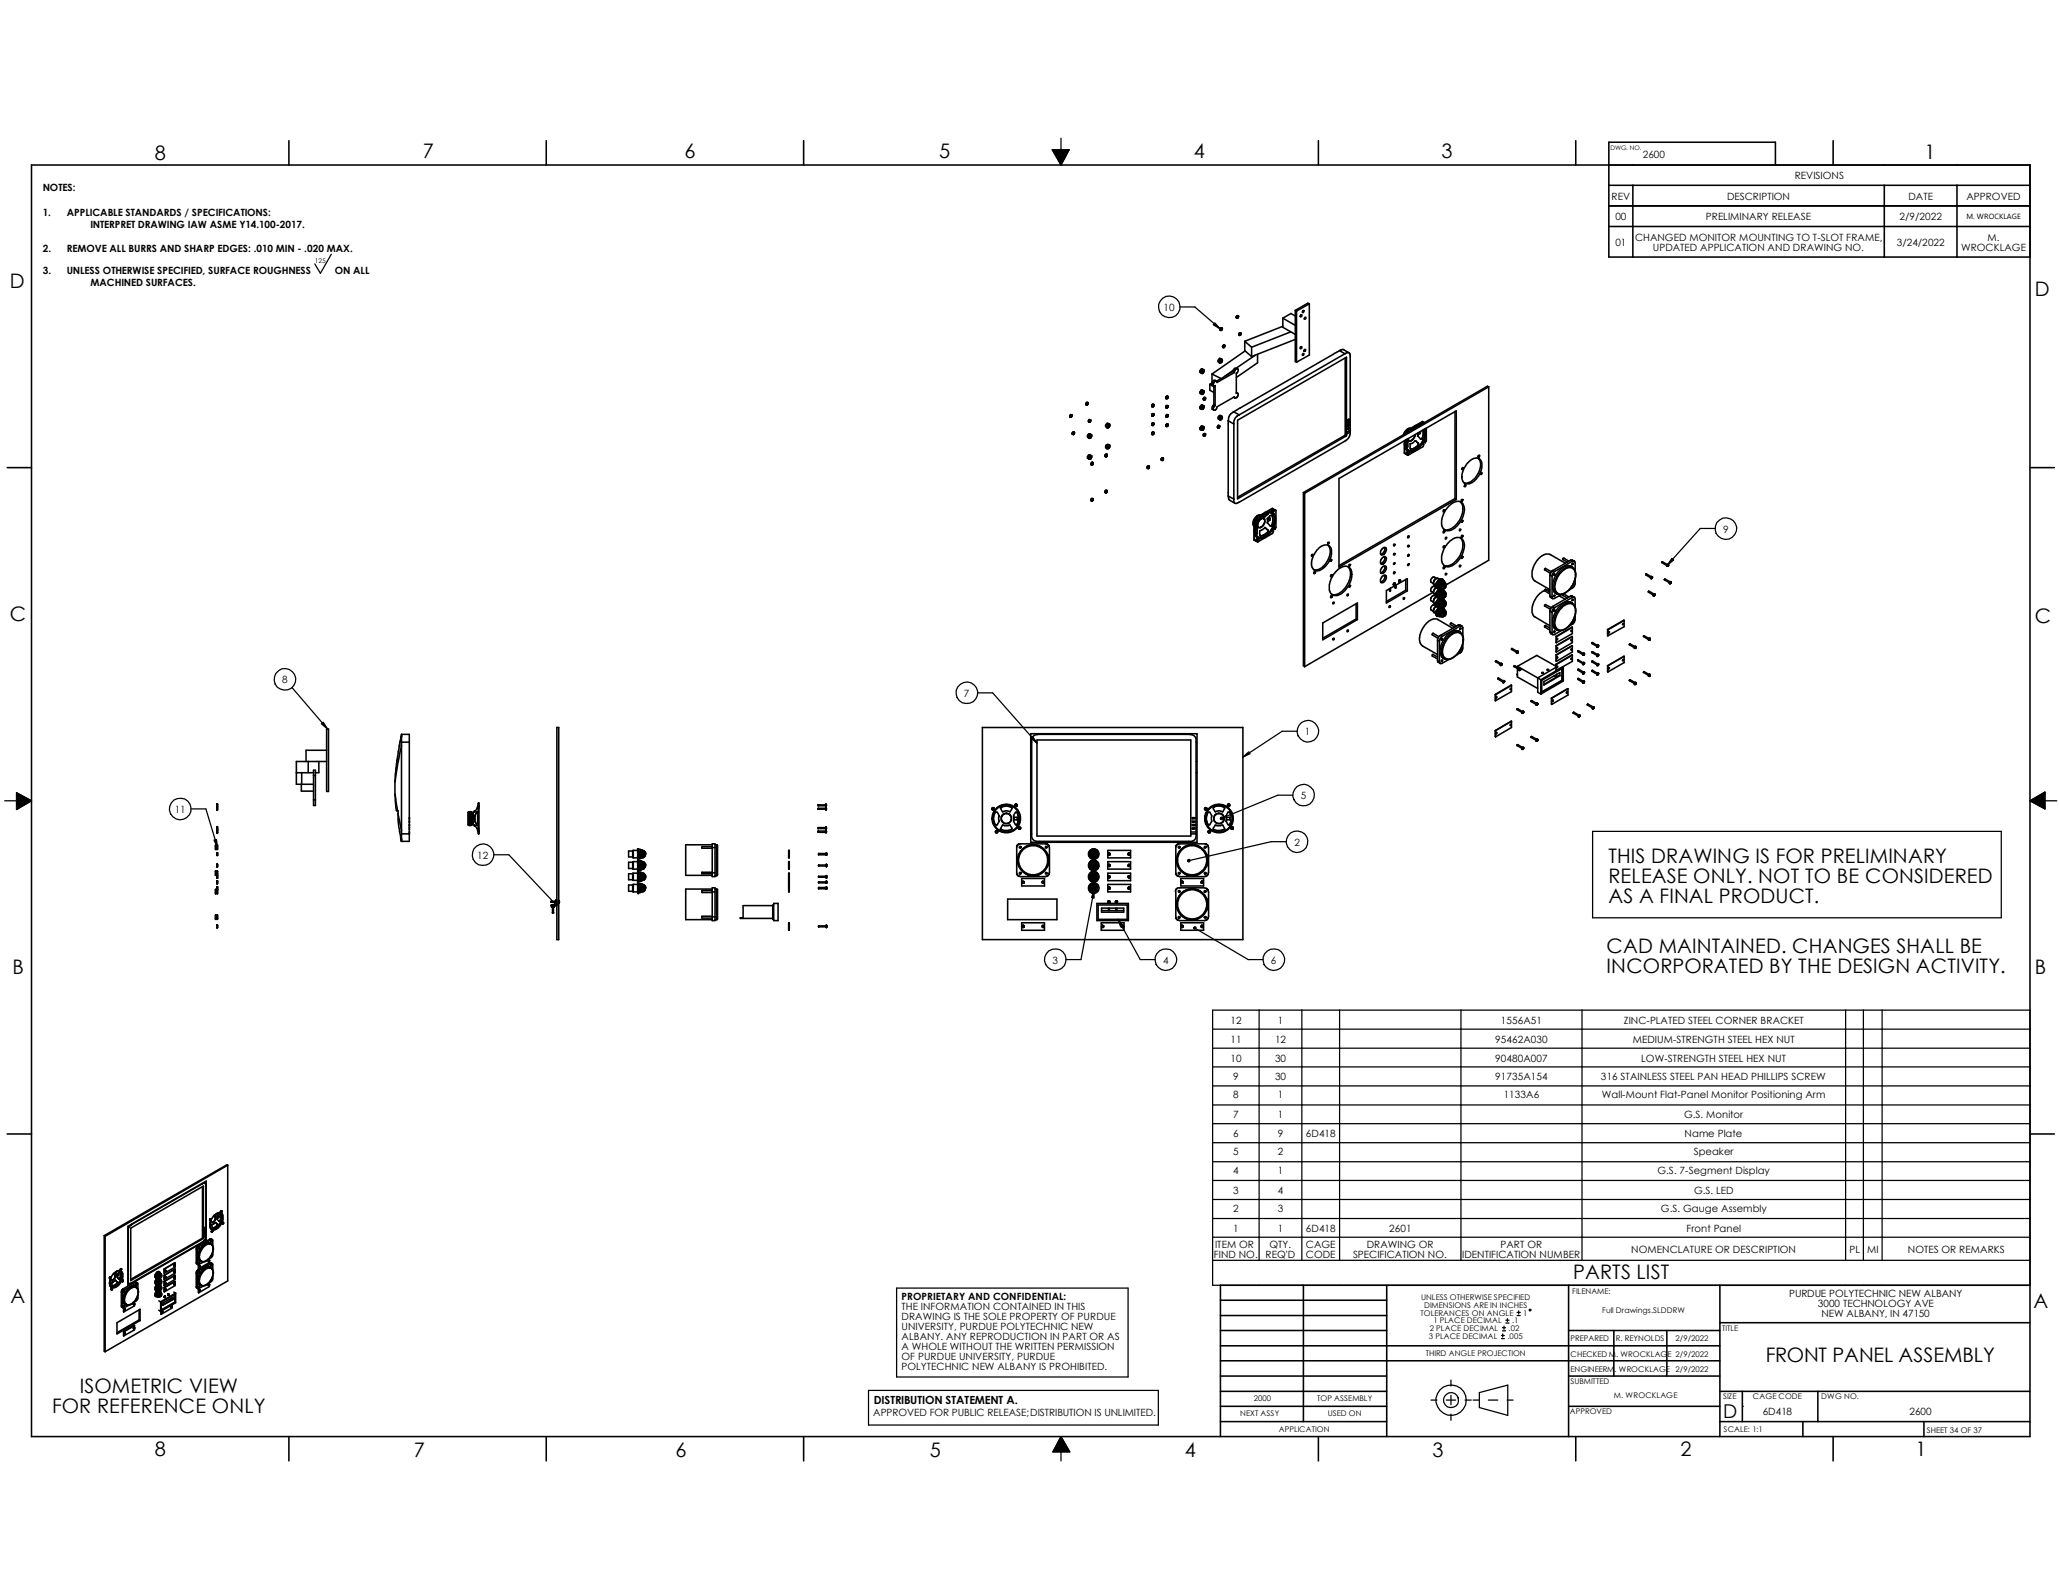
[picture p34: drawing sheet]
<svg xmlns="http://www.w3.org/2000/svg" width="279mm" height="216mm" viewBox="0 0 279 216" stroke-linecap="round" stroke-linejoin="round" font-family="sans-serif">
<defs><g id="words">
<g font-size="2.7">
<text x="21" y="21.7">8</text>
<text x="57.4" y="21.5">7</text>
<text x="92.9" y="21.5">6</text>
<text x="127.4" y="21.5">5</text>
<text x="162" y="21.5">4</text>
<text x="195.6" y="21.5">3</text>
<text x="261.2" y="21.6">1</text>
<text x="1.4" y="39.1">D</text>
<text x="276.1" y="40.1">D</text>
<text x="1.4" y="84.3">C</text>
<text x="276.1" y="84.5">C</text>
<text x="218.3" y="117.1">THIS DRAWING IS FOR PRELIMINARY</text>
<text x="218.3" y="119.8">RELEASE ONLY. NOT TO BE CONSIDERED</text>
<text x="218.3" y="122.5">AS A FINAL PRODUCT.</text>
<text x="218" y="129.3">CAD MAINTAINED. CHANGES SHALL BE</text>
<text x="1.7" y="132.2">B</text>
<text x="218" y="132">INCORPORATED BY THE DESIGN ACTIVITY.</text>
<text x="276.1" y="132.2">B</text>
<text x="213.5" y="173.6">PARTS LIST</text>
<text x="1.4" y="176.8">A</text>
<text x="275.9" y="177.5">A</text>
<text x="239.6" y="184.8">FRONT PANEL ASSEMBLY</text>
<text x="7.1" y="191.7">FOR REFERENCE ONLY</text>
<text x="10.8" y="189">ISOMETRIC VIEW</text>
<text x="21" y="197.6">8</text>
<text x="56.1" y="197.8">7</text>
<text x="91.7" y="197.8">6</text>
<text x="126.2" y="197.8">5</text>
<text x="160.8" y="197.8">4</text>
<text x="194.4" y="197.8">3</text>
<text x="228" y="197.6">2</text>
<text x="259.9" y="197.6">1</text>
</g>
<text font-size="2.6" x="233.8" y="192.4">D</text>
<text font-size="1.5" x="118.6" y="190.6">DISTRIBUTION STATEMENT A.</text>
<g font-size="1.4">
<text x="222.9" y="21.5">2600</text>
<text x="5.8" y="25.9">NOTES:</text>
<text x="5.8" y="29.3">1.</text>
<text x="9.1" y="29.3">APPLICABLE STANDARDS / SPECIFICATIONS:</text>
<text x="218.7" y="27.1">REV</text>
<text x="219.2" y="29.9">00</text>
<text x="231.5" y="29.9">PRELIMINARY RELEASE</text>
<text x="234.4" y="27.1">DESCRIPTION</text>
<text x="243.5" y="24.3">REVISIONS</text>
<text x="257.8" y="29.9">2/9/2022</text>
<text x="259" y="27.1">DATE</text>
<text x="266.8" y="27.1">APPROVED</text>
<text x="5.8" y="34.2">2.</text>
<text x="9.1" y="34.2">REMOVE ALL BURRS AND SHARP EDGES: .010 MIN - .020 MAX.</text>
<text x="12.3" y="31">INTERPRET DRAWING IAW ASME Y14.100-2017.</text>
<text x="219.2" y="33.4">01</text>
<text x="221.9" y="32.7">CHANGED MONITOR MOUNTING TO T-SLOT FRAME,</text>
<text x="224.3" y="34">UPDATED APPLICATION AND DRAWING NO.</text>
<text x="257.4" y="33.4">3/24/2022</text>
<text x="266.1" y="34">WROCKLAGE</text>
<text x="269.7" y="32.7">M.</text>
<text x="5.8" y="37.2">3.</text>
<text x="9.1" y="37.2">UNLESS OTHERWISE SPECIFIED, SURFACE ROUGHNESS</text>
<text x="12.3" y="38.9">MACHINED SURFACES.</text>
<text x="45.4" y="37.2">ON ALL</text>
<text x="157.9" y="42.2">10</text>
<text x="233.8" y="72.3">9</text>
<text x="38.3" y="92.7">8</text>
<text x="130.8" y="94.5">7</text>
<text x="177.1" y="99.8">1</text>
<text x="23.7" y="110.3">11</text>
<text x="176.5" y="108.4">5</text>
<text x="64.8" y="116.5">12</text>
<text x="175.6" y="114.8">2</text>
<text x="142.8" y="130.8">3</text>
<text x="157.8" y="130.8">4</text>
<text x="172.5" y="130.8">6</text>
<text x="167" y="138.9">12</text>
<text x="167" y="141.5">11</text>
<text x="173" y="141.5">12</text>
<text x="173.4" y="138.9">1</text>
<text x="202.9" y="141.5">95462A030</text>
<text x="203.7" y="138.9">1556A51</text>
<text x="220.3" y="138.9">ZINC-PLATED STEEL CORNER BRACKET</text>
<text x="221.6" y="141.5">MEDIUM-STRENGTH STEEL HEX NUT</text>
<text x="167" y="144.1">10</text>
<text x="167.3" y="146.6">9</text>
<text x="167.3" y="149.1">8</text>
<text x="173" y="144.1">30</text>
<text x="173" y="146.6">30</text>
<text x="173.4" y="149.1">1</text>
<text x="202.9" y="144.1">90480A007</text>
<text x="202.9" y="146.6">91735A154</text>
<text x="204" y="149.1">1133A6</text>
<text x="217.2" y="146.6">316 STAINLESS STEEL PAN HEAD PHILLIPS SCREW</text>
<text x="217.4" y="149.1">Wall-Mount Flat-Panel Monitor Positioning Arm</text>
<text x="222.7" y="144.1">LOW-STRENGTH STEEL HEX NUT</text>
<text x="167.3" y="151.8">7</text>
<text x="167.3" y="154.3">6</text>
<text x="173.4" y="151.8">1</text>
<text x="173.4" y="154.3">9</text>
<text x="177.2" y="154.3">6D418</text>
<text x="228.5" y="151.8">G.S. Monitor</text>
<text x="228.6" y="154.3">Name Plate</text>
<text x="167.3" y="156.8">5</text>
<text x="167.3" y="159.3">4</text>
<text x="173.4" y="156.8">2</text>
<text x="173.4" y="159.3">1</text>
<text x="224.9" y="159.3">G.S. 7-Segment Display</text>
<text x="229.8" y="156.8">Speaker</text>
<text x="167.3" y="162">3</text>
<text x="167.3" y="164.5">2</text>
<text x="167.3" y="167.2">1</text>
<text x="173.4" y="162">4</text>
<text x="173.4" y="164.5">3</text>
<text x="173.4" y="167.2">1</text>
<text x="177.2" y="167.2">6D418</text>
<text x="188.5" y="167.2">2601</text>
<text x="225.4" y="164.5">G.S. Gauge Assembly</text>
<text x="228.9" y="167.2">Front Panel</text>
<text x="229.9" y="162">G.S. LED</text>
<text x="164.7" y="170.6">FIND NO.</text>
<text x="164.9" y="169.3">ITEM OR</text>
<text x="171.7" y="170.7">REQ'D</text>
<text x="172.3" y="169.3">QTY.</text>
<text x="177.2" y="169.3">CAGE</text>
<text x="177.2" y="170.7">CODE</text>
<text x="183.6" y="170.7">SPECIFICATION NO.</text>
<text x="185.5" y="169.3">DRAWING OR</text>
<text x="198.4" y="170.7">IDENTIFICATION NUMBER</text>
<text x="203.6" y="169.3">PART OR</text>
<text x="221.4" y="170">NOMENCLATURE OR DESCRIPTION</text>
<text x="251" y="170">PL</text>
<text x="253.4" y="170">MI</text>
<text x="258.9" y="170">NOTES OR REMARKS</text>
<text x="122.3" y="176.4">PROPRIETARY AND CONFIDENTIAL:</text>
<text x="122.3" y="177.8">THE INFORMATION CONTAINED IN THIS</text>
<text x="122.3" y="179.1">DRAWING IS THE SOLE PROPERTY OF PURDUE</text>
<text x="242.8" y="176">PURDUE POLYTECHNIC NEW ALBANY</text>
<text x="246.7" y="177.3">3000 TECHNOLOGY AVE</text>
<text x="247.2" y="178.7">NEW ALBANY, IN 47150</text>
<text x="122.3" y="180.5">UNIVERSITY, PURDUE POLYTECHNIC NEW</text>
<text x="122.3" y="181.8">ALBANY. ANY REPRODUCTION IN PART OR AS</text>
<text x="122.3" y="183.2">A WHOLE WITHOUT THE WRITTEN PERMISSION</text>
<text x="122.3" y="184.5">OF PURDUE UNIVERSITY, PURDUE</text>
<text x="122.3" y="185.9">POLYTECHNIC NEW ALBANY IS PROHIBITED.</text>
<text x="239.2" y="192">6D418</text>
<text x="259.1" y="192">2600</text>
<text x="118.5" y="192.2">APPROVED FOR PUBLIC RELEASE;DISTRIBUTION IS UNLIMITED.</text>
</g>
<g font-size="1.1">
<text x="192.7" y="178.5">TOLERANCES ON ANGLE</text>
<text x="192.8" y="176.4">UNLESS OTHERWISE SPECIFIED</text>
<text x="193.3" y="177.5">DIMENSIONS ARE IN INCHES</text>
<text x="194.5" y="179.6">1 PLACE DECIMAL</text>
<text x="205.2" y="179.6">.1</text>
<text x="206.7" y="178.5">1</text>
<text x="213.4" y="175.6">FILENAME:</text>
<text x="217.4" y="178.1">Full Drawings.SLDDRW</text>
<text x="193.5" y="184.1">THIRD ANGLE PROJECTION</text>
<text x="193.9" y="181.7">3 PLACE DECIMAL</text>
<text x="194" y="180.6">2 PLACE DECIMAL</text>
<text x="204.6" y="181.7">.005</text>
<text x="204.7" y="180.6">.02</text>
<text x="213.1" y="182">PREPARED</text>
<text x="213.1" y="184.1">CHECKED M. WROCKLAGE 2/9/2022</text>
<text x="219.2" y="182">R. REYNOLDS</text>
<text x="227.4" y="182">2/9/2022</text>
<text x="233.7" y="180.6">TITLE</text>
<text x="170.1" y="190.2">2000</text>
<text x="178.7" y="190.2">TOP ASSEMBLY</text>
<text x="213" y="191.9">APPROVED</text>
<text x="213.1" y="186.1">ENGINEERM. WROCKLAGE 2/9/2022</text>
<text x="213.1" y="187.8">SUBMITTED</text>
<text x="219" y="189.7">M. WROCKLAGE</text>
<text x="233.8" y="189.9">SIZE</text>
<text x="237.9" y="189.9">CAGE CODE</text>
<text x="247.1" y="189.9">DWG NO.</text>
<text x="168.3" y="192.2">NEXT ASSY</text>
<text x="173.5" y="194.3">APPLICATION</text>
<text x="180.2" y="192.2">USED ON</text>
<text x="233.9" y="194.4">SCALE: 1:1</text>
<text x="261.5" y="194.4">SHEET 34 OF 37</text>
</g>
<text font-size="1" x="266.8" y="29.7">M. WROCKLAGE</text>
<text font-size=".9" x="42.7" y="35.6">125</text>
<text font-size=".8" x="218.5" y="20.4">DWG. NO.</text>
</g></defs>
<g fill="none" stroke="#000" stroke-width=".17">
<path d="M144 18.8v1.5M45 34.5l-1.5 2.6-.8-1.3M142.8 20.3h2.3l-1.1 2.1zM160.1 41.7h2l3.5 2.9M232.7 71.7h-2l-4.4 5M39.6 93.3l4.8 5.6M132.7 94h2l6 6.8M176 99.2h-2l-5.3 3.5M.6 108.7h1.6M2.2 107.6l2.1 1.1-2.1 1.2zM26 109.8h1.9l1.6 5.2M67 116h2l6.4 6.8"/>
<path d="M174.5 114.2h-2l-11.2 2.6M175.4 107.9h-2l-7.6 3.1M216.1 112.8h55.5v11.7h-55.5zM275.5 108.7l2-1.2v2.3zM277.5 108.7h1.6M148.5 120.8l-1.8 9.4h-2M151.7 124.8l3 5.4h2M162.1 125.9l7.3 4.3h2M164.5 137.1h111v37.3h-111zM164.5 139.7h111M170.9 137.1v33.9M176.7 137.1v33.9"/>
<path d="M181.8 137.1v33.9M198.2 137.1v33.9M214.7 137.1v33.9M250.4 137.1v33.9M252.9 137.1v33.9M255.4 137.1v33.9M164.5 142.2h111M164.5 144.8h111M164.5 147.4h111M164.5 149.9h111M164.5 152.5h111M164.5 155.1h111"/>
<path d="M164.5 157.6h111M121.7 174.8h31.4v12.1h-31.4zM164.5 171h111M164.5 160.2h111M164.5 162.8h111M164.5 165.4h111M164.5 167.9h111M204.1 180v.4M204.3 179.5h.5M204.3 179.2h.5M204.6 178.9v.4M205.9 178.5h.4"/>
<path d="M205.9 178.1h.4M206.1 177.9v.4M117.9 188.7h39.3v4.7h-39.3zM144 197v1.2M144 194.9l1.2 2.1h-2.3zM194.2 190h.8M196.3 190h1.2M196.9 187.3v.8M196.9 189.4v1.2M196.9 191.9v.8M198.8 190h.8M199.9 190h.8"/>
<path d="M200.7 189l3.9-1v4.1l-3.9-1.1zM202 190h1.2M203.8 181.7h.3M203.8 181.2h.3M203.9 180.6h.4M203.9 180.2h.4M203.9 181v.4M204.5 190h.8M236.4 190.8h.1"/>
<circle cx="158.7" cy="41.6" r="1.47"/>
<circle cx="234.2" cy="71.7" r="1.46"/>
<circle cx="38.7" cy="92.2" r="1.47"/>
<circle cx="131.2" cy="94" r="1.47"/>
<circle cx="177.5" cy="99.2" r="1.47"/>
<circle cx="24.5" cy="109.8" r="1.46"/>
<circle cx="65.5" cy="116" r="1.47"/>
<circle cx="176" cy="114.2" r="1.46"/>
<circle cx="176.9" cy="107.9" r="1.46"/>
<circle cx="143.2" cy="130.2" r="1.46"/>
<circle cx="158.2" cy="130.2" r="1.46"/>
<circle cx="172.8" cy="130.2" r="1.46"/>
<circle cx="207.6" cy="177.8" r=".12"/>
<circle cx="196.9" cy="190" r="1.02"/>
<circle cx="196.9" cy="190" r="2.07"/>
</g>
<g fill="#000" stroke="#000" stroke-width=".17">
<path d="M142.8 20.3h2.3l-1.1 2.1zM164.8 43.8l.8 .8-1-.5zM226.9 75.8l.2 .2-.8 .7zM43.6 98.2l.3-.2 .5 .9zM2.2 107.6l2.1 1.1-2.1 1.2zM29 114l.4-.1 .1 1.1zM139.9 100.2l.2-.3 .6 .9zM168.7 102.7l.8-.7 .1 .3zM275.5 108.7l2-1.2v2.3zM148.5 120.8v1.1l-.4-.1zM151.7 124.8l.7 .8-.3 .2zM144 194.9l1.2 2.1h-2.3z"/>
<path d="M161.2 116.7a.16 .16 0 0 1 .2 0 .16 .16 0 0 1 0 .2 .16 .16 0 0 1-.2 0l.1-.1h-.1z" fill-rule="evenodd"/>
<path d="M165.7 110.9a.17 .17 0 0 1 .2 .1 .17 .17 0 0 1-.2 .2l-.1-.1 .2-.1-.2 .1z" fill-rule="evenodd"/>
<path d="M75.3 122.7a.17 .17 0 0 1 .2-.1 .17 .17 0 0 1 0 .3l-.1-.1 .1 .1h-.1z" fill-rule="evenodd"/>
<path d="M162.1 125.8h.1a.17 .17 0 0 1 0 .3 .17 .17 0 0 1-.2-.2h.1z" fill-rule="evenodd"/>
</g>
<g fill="none" stroke="#000" stroke-width=".21">
<path d="M39.2 19.1v3.3M74.1 19.1v3.3M109.1 19.1v3.3M178.9 19.1v3.3M213.8 19.1v3.3M248.8 19.1v3.3M4.3 22.4h271.2v172.5h-271.2zM218.3 25.1h57.2M218.3 27.9h57.2M218.3 30.7h57.2M221.6 25.1v9.8M240.9 22.4v-3.1h-22.6v15.6h57.2"/>
<path d="M255.7 25.1v9.8M265.6 25.1v9.8M145.2 56.4v.2M145.2 56.4h.1M145.2 56.5l.1 .1M145.2 56.4v.1M145.2 56.5v.1M145.2 56.6h.1M145.3 56.4h-.1M145.3 56.3l-.1 .1M145.3 56.3h.1M145.3 56.4l-.1 .1"/>
<path d="M145.3 56.4h.1v.1zM145.3 56.3v.1M145.4 56.6h-.1M145.4 56.3h.1M145.4 56.3l.1 .1M145.4 56.3l-.1 .1M145.5 56.3v.1M145.5 56.4l-.1 .2M145.5 58.8v.1M145.5 58.8h.1M145.5 58.9l.1 .1M145.5 58.9h.1"/>
<path d="M145.6 58.8h.1v.1zM145.6 58.7l-.1 .1M145.6 58.6l-.1 .2M145.6 58.7l-.1 .2M145.6 58.6h.1M145.7 58.6l-.1 .1M145.7 58.6l.1 .1M145.8 58.7v.1M145.8 58.7h.1M145.8 58.9l-.2 .1M145.8 58.7h-.2M145.8 58.8v.1"/>
<path d="M147.4 54.7v.2M147.4 54.7v.1M147.4 54.9h.1M147.4 54.8v.1M147.4 54.6v.1M147.4 54.6l.2 .1M147.4 54.6l.1 .1M147.5 54.8l.1-.1v.2zM147.5 54.7l-.1 .1M147.5 54.7l-.1 .2M147.5 54.7h.1M147.6 54.7h.1"/>
<path d="M147.6 59.1v.3h.1M147.6 54.7h-.1M147.6 54.9h-.1M147.6 59.1l.1 .1M147.7 54.7l-.1 .2M147.7 57.1v.2M147.7 57.1h.1M147.7 59.2l.1 .2M147.7 59.4l.2 .1M147.7 57.2l.1 .1M147.7 57.1v.1M147.7 57.2v.1"/>
<path d="M147.7 57.3h.1M147.8 59.4l.1 .1M147.8 58.9l-.2 .2M147.8 59.4h-.1M147.8 58.9l.3 .1M147.8 56.9l-.1 .2M147.8 56.9l.1 .1M147.8 58.9l.2 .1M147.8 57.1h-.1M147.8 57.1l-.1 .1M147.9 59.1l-.2 .1M147.9 59.3h.1"/>
<path d="M147.9 57l-.1 .1M147.9 57h.1M147.9 59.1l-.1 .3M147.9 57.1v.1h-.1zM147.9 57.2l-.1 .1M147.9 59.1v.1M147.9 57l.1 .1M148 59.1v.1l-.1 .1M148 59l-.1 .1M148 59h.1M148 59.1v.1l-.2 .1 .2 .1M148 59.1l-.1 .2"/>
<path d="M148 57.1l-.1 .1M148 57v.1M148 59.3l-.1 .1M148 59.4l-.1 .1M148 59l.1 .1M148 59.3v.1M148 59.3h-.1M148 59.3l.1-.2h-.2l-.1 .3h.2M148.1 59.1l-.1 .3M148.1 59v.1M150.1 57.7l-.1 .2 .2 .1M150.1 57.7l.1 .1"/>
<path d="M150.2 57.8v.1M150.2 58h.1M150.2 57.9l.1 .1M150.2 57.4l-.1 .3M150.2 57.9v.1M150.2 57.4l.4 .2M150.2 57.4l.2 .2M150.3 57.9l.2-.2v.1l-.1 .1M150.3 57.9h.1M150.3 57.9l.1 .1M150.3 57.7l-.1 .1M150.3 57.7l-.1 .2"/>
<path d="M150.4 57.7l-.1 .1M150.4 57.6l-.1 .1M150.4 57.6h.1M150.4 57.7l.1 .1-.2 .1M150.5 57.9l-.1 .1M150.5 57.6l-.2 .1M150.5 57.9h-.2M150.5 57.9v-.2a.14 .14 0 0 0-.2 .1 .14 .14 0 0 0 .1 .2M150.5 57.6h.1M150.5 58h-.2M150.5 57.6l.1 .1M150.6 57.6v.1"/>
<path d="M150.6 57.7l-.1 .3M156.3 55v.2M156.3 57.5v.2M156.3 56.3v.2M156.3 58.8v.2M156.3 56.3h.1M156.3 55h.1M156.3 57.5v.1M156.3 58.8h.1M156.3 55.1l.1 .1M156.3 55v.1M156.3 55.1v.1"/>
<path d="M156.3 55.2h.1M156.3 57.7h.1M156.3 57.6v.1M156.3 56.4l.1 .1M156.3 56.3v.1M156.3 56.4v.1M156.3 56.5h.1M156.3 58.9l.1 .1M156.3 58.8v.1M156.3 58.9v.1M156.3 59h.1M156.4 54.9l-.1 .1"/>
<path d="M156.4 54.9h.2M156.4 57.4l-.1 .1M156.4 57.4h.1M156.4 56.1l-.1 .2M156.4 56.1l.2 .1M156.4 58.6l-.1 .2M156.4 58.6l.1 .1M156.4 54.9h.1M156.4 56.1l.1 .1M156.4 57.5h.1v.2zM156.4 58.8h.1v.1zM156.4 55h-.1"/>
<path d="M156.4 57.5l-.1 .1M156.4 56.2l-.1 .1M156.4 58.8h-.1M156.4 55l-.1 .1M156.4 57.5l-.1 .2M156.4 56.2l-.1 .2M156.4 58.8l-.1 .1M156.5 54.9l-.1 .1M156.5 54.9h.1M156.5 57.4l-.1 .1M156.5 57.4h.1M156.5 56.2h-.1"/>
<path d="M156.5 56.2h.1M156.5 58.7l-.1 .1M156.5 58.7h.1M156.5 55v.1h-.1zM156.5 56.3l-.1 .1zM156.5 54.9l.1 .1M156.5 57.4l.1 .1M156.5 56.2l.1 .1M156.5 58.7l.1 .1M156.5 55.2h-.1M156.5 57.7h-.1M156.5 56.4l-.1 .1"/>
<path d="M156.5 58.9l-.1 .1M156.6 55l-.1 .2M156.6 57.5l-.1 .2M156.6 56.3l-.1 .1M156.6 58.8l-.1 .1M156.6 54.9v.1M156.6 57.4v.1M156.6 56.2v.1M156.6 58.7v.1M158.2 55.2v.1M158.2 53.9v.2M158.2 56.4v.2"/>
<path d="M158.2 57.7v.2M158.2 55.2h.1M158.2 53.9h.1M158.2 56.4v.1M158.2 57.7h.1M158.2 55.2l.1 .1M158.2 55.3l.1 .1M158.2 53.9l.1 .1M158.2 54.1h.1M158.2 56.5h.1M158.2 56.6h.1M158.2 57.7l.1 .1"/>
<path d="M158.2 57.9h.1M158.3 55.3v.1M158.3 55.3h-.1M158.3 54v.1M158.3 54l-.1 .1M158.3 56.5v.1M158.3 56.5l-.1 .1M158.3 57.8v.1M158.3 57.8l-.1 .1M158.3 53.9h.2l-.1 .1zM158.3 57.7h.2l-.1 .1zM158.3 55.1l-.1 .1"/>
<path d="M158.3 55l-.1 .2M158.3 55l.2 .1M158.3 53.9h-.1M158.3 53.8l-.1 .1M158.3 53.8h.2M158.3 56.4l-.1 .1M158.3 56.3l-.1 .1M158.3 56.3h.2M158.3 57.7h-.1M158.3 57.5l-.1 .2M158.3 57.5l.2 .1M158.3 55l.1 .1"/>
<path d="M158.3 53.8h.1M158.3 56.3h.1M158.3 57.5l.1 .1M158.3 55.1v.2M158.3 53.9v.1M158.3 56.4v.1M158.3 57.7v.1M158.4 55.2h.1l-.2 .1zM158.4 55.1h-.1M158.4 55.1h.1M158.4 53.8l-.1 .1M158.4 53.8h.1"/>
<path d="M158.4 56.3l-.1 .1M158.4 56.3h.1M158.4 57.6l-.1 .1M158.4 57.6h.1M158.4 56.4l.1 .1h-.2zM158.5 55.1v.1M158.5 53.8v.1M158.5 56.3v.1M158.5 57.6v.1M158.5 55.1h-.2M158.5 55.1h.1M158.5 55.3l-.2 .1"/>
<path d="M158.5 53.8l-.2 .1M158.5 53.8h.1M158.5 54l-.2 .1M158.5 56.3l-.2 .1M158.5 56.3h.1M158.5 56.6h-.2M158.5 57.6l-.2 .1M158.5 57.6h.1M158.5 57.8l-.2 .1M158.5 55.2v.1M158.5 53.9v.1M158.5 56.4v.2"/>
<path d="M158.5 57.7v.1M162.9 50.3l-.1 .2 .2 .1M162.9 58v.3l.1 .1M162.9 53.2v.2l.1 .1M162.9 55.2v.3h.1M162.9 50.3l.1 .1M162.9 58l.1 .1M162.9 53.2l.1 .1M162.9 55.2l.1 .1M163 50.1l-.1 .2M163 50.4v.1M163 50.5v.1"/>
<path d="M163 50.1l.4 .1M163 50.6l.1 .1M163 57.8l-.1 .2M163 58.1v.2M163 58.3v.1M163 57.8l.4 .1M163 58.4h.1M163 52.9l-.1 .3M163 53.3v.1M163 53.4v.1M163 52.9l.4 .1M163 53.5h.1"/>
<path d="M163 55l-.1 .2M163 55.3v.1M163 55.4v.1M163 55l.4 .1M163 55.5h.1M163 50.1l.2 .1M163 57.8l.2 .1M163 52.9l.2 .1M163 55l.2 .1M163 50.5l.1 .2M163 58.3l.1 .1M163 53.4l.1 .1"/>
<path d="M163 55.4l.1 .1M163.1 55.4l.1-.2 .1 .1-.1 .1M163.1 50.3l-.1 .1M163.1 50.3l-.1 .2M163.1 50.5h.1M163.1 58l-.1 .1M163.1 58l-.1 .3M163.1 58.3h.1M163.1 58.2l.1 .1M163.1 58.2v.1M163.1 53.1l-.1 .2M163.1 53.1l-.1 .3"/>
<path d="M163.1 53.3h.1M163.1 53.3l.1 .1M163.1 55.2l-.1 .1M163.1 55.2l-.1 .2M163.1 55.4h.1M163.1 55.4l.1 .1M163.2 50.3l-.1 .1M163.2 58.1h-.1M163.2 53.2l-.1 .1M163.2 55.2l-.1 .1M163.2 50.3l-.1 .2M163.2 50.3v.1l-.1 .1"/>
<path d="M163.2 58l-.1 .2M163.2 58v.1l-.1 .2M163.2 53.1l-.1 .2M163.2 53.1v.2h-.1M163.2 55.2v.1l-.1 .1M163.2 50.2l-.1 .1M163.2 50.2h.1M163.2 57.9l-.1 .1M163.2 57.9h.1M163.2 53l-.1 .1M163.2 53h.1M163.2 55.1l-.1 .1"/>
<path d="M163.2 55.1h.1M163.2 50.3a.11 .11 0 0 1 .1 .1 .11 .11 0 0 1-.1 .1M163.2 58h.1v.2l-.1 .1M163.2 53.1a.11 .11 0 0 1 .1 .2 .11 .11 0 0 1-.1 0M163.2 58l-.1 .3M163.2 55.2l-.1 .2M163.3 50.5v-.1a.1 .1 0 0 0-.1 0 .1 .1 0 0 0 0 .1M163.3 58.2v-.2h-.1l-.1 .1v.2h.1M163.3 53.3v-.1l-.1-.1-.1 .3h.1M163.3 55.4v-.1a.13 .13 0 0 0-.1-.1 .13 .13 0 0 0-.1 .1 .13 .13 0 0 0 .1 .2M163.3 50.5l-.2 .2M163.3 58.3l-.2 .1"/>
<path d="M163.3 53.4l-.2 .1M163.3 55.5h-.2M163.3 50.5h-.1M163.3 50.2l-.2 .1M163.3 50.5h-.2M163.3 50.2h.1M163.3 58.2l-.1 .1M163.3 57.9l-.2 .1M163.3 58.2l-.2 .1M163.3 57.9h.1M163.3 53.3l-.1 .1M163.3 53l-.2 .1"/>
<path d="M163.3 53.3h-.2M163.3 53h.1M163.3 55.4l-.1 .1M163.3 55.1l-.2 .1M163.3 55.4h-.2M163.3 55.1h.1M163.3 54.1l.1 .2M163.3 59v.1h.1M163.3 54.1h.1M163.3 59h.1M163.3 50.2h.1v.1M163.3 57.9l.1 .1"/>
<path d="M163.3 53l.1 .2M163.3 55.1l.1 .1M163.4 50.2v.1M163.4 50.3l-.1 .2M163.4 57.9v.1M163.4 58l-.1 .3M163.4 53v.2M163.4 53.2l-.1 .2M163.4 55.1v.1M163.4 55.2l-.1 .3M163.4 54.1v.1M163.4 54.2v.1"/>
<path d="M163.4 54.3h.1M163.4 59v.1M163.4 59.1h.1M163.4 59.1v.1M163.4 54.1h.1M163.4 53.9l-.1 .2M163.4 53.9l.2 .1M163.4 58.9v.1M163.4 58.8l-.1 .2M163.4 58.8l.2 .1M163.4 58.8v.1M163.4 53.9v.1"/>
<path d="M163.4 58.9v.2M163.4 54.1h.1v.1zM163.4 59h.1v.1zM163.4 54v.1M163.4 54h.1M163.4 58.9h.1M163.5 54.2l-.1 .1M163.5 59.1l-.1 .1M163.5 54l.1 .1M163.5 58.9l.1 .1M163.5 54l-.1 .1M163.5 58.9h-.1"/>
<path d="M163.5 54h.1M163.5 58.9h.1M163.6 54v.1M163.6 54.1l-.1 .1M163.6 58.9v.1M163.6 59l-.1 .1M164.2 52.2v.8l.5 .3M164.2 52.2l.5 .3M164.5 50.8l1.2 .6M164.5 50.8v1.2M164.5 52l-.3 .2M164.7 54.9a.37 .37 0 0 0-.2 .6l.2 .2"/>
<path d="M164.7 54.9l.2 .1M165.2 57.9v.1h.1M165.2 57.9h.1M165.3 57.9v.1M165.3 58h.1M165.3 58l.1 .1M165.3 48.9v.2l.2 .1M165.3 56.6v.3h.2M165.3 57.7l-.1 .2M165.3 57.7l.2 .1M165.3 48.9l.2 .1M165.3 56.6l.2 .1"/>
<path d="M165.3 57.7h.1M165.4 57.8l-.1 .1M165.4 57.8l-.1 .2M165.4 57.7v.1M165.4 57.8l.1 .1M165.4 57.8h.1M165.4 58v.1M165.5 48.6l-.2 .3M165.5 49v.1M165.5 49.1v.1M165.5 48.6l.3 .2M165.5 49.2h.1"/>
<path d="M165.5 56.4l-.2 .2M165.5 56.7v.2M165.5 56.9h.1M165.5 56.4l.3 .1M165.5 56.9l.1 .1M165.5 57.8v.1M165.5 48.6l.2 .2M165.5 56.4l.2 .1M165.5 49.1l.1 .1M165.5 57.9l-.1 .1M165.6 48.9l-.1 .1M165.6 49.1h.1"/>
<path d="M165.6 56.6l-.1 .1M165.6 56.8h.1M165.6 44.6v.2M165.6 44.6v.1M165.6 48.9l-.1 .2M165.6 56.6l-.1 .3M165.6 56.8l.1 .1M165.6 48.9v.1M165.6 56.6v.1M165.6 44.7h.1M165.6 44.7v.1M165.6 44.8h.1"/>
<path d="M165.6 44.7l.1 .1M165.7 48.9l-.1 .2M165.7 56.6l-.1 .2zM165.7 48.9v.1l-.1 .1M165.7 56.6v.1l-.1 .1M165.7 48.8l-.1 .1M165.7 48.8h.1M165.7 56.5l-.1 .1M165.7 56.5h.1M165.7 44.5l-.1 .1M165.7 44.5h.2M165.7 44.5h.1"/>
<path d="M165.7 51.4l-.6 .3-.2-.1a.39 .39 0 0 0-.4 .2 .39 .39 0 0 0 0 .4l.2 .2v2.5M165.7 56.6l-.1 .2M165.7 44.6l-.1 .1M165.7 44.7l.1-.1v.1zM165.7 49.1a.12 .12 0 0 0 .1-.2 .12 .12 0 0 0-.2 0 .12 .12 0 0 0 0 .1v.1h.1M165.7 56.8l.1-.2h-.1l-.1 .1v.2h.1M165.7 49.1h-.1M165.7 56.8l-.1 .1M165.7 44.5v.1M165.7 51.4h.1M165.7 49.1h.1M165.7 56.8v.1"/>
<path d="M165.7 56.8v.1l-.1-.1M165.8 48.8l-.2 .1M165.8 56.5l-.2 .1M165.8 44.5l-.1 .1M165.8 44.7l-.1 .1M165.8 48.8h.1M165.8 49.1l-.2 .1M165.8 56.5h.1M165.8 56.9l-.2 .1M165.8 44.5h.1M165.8 48.8l.1 .1M165.8 56.5l.1 .1"/>
<path d="M165.8 44.5l.1 .1M165.9 44.6l-.1 .1M165.9 48.9l-.1 .2M165.9 56.6l-.1 .3M165.9 44.5v.1M165.9 47v.2M165.9 47h.1M165.9 47v.1M165.9 47.1v.1M165.9 47.2h.1M165.9 47.1l.1 .1M166 46.9l-.1 .1"/>
<path d="M166 46.8l-.1 .2M166 46.8l.1 .1M166 46.9l-.1 .2M166.1 46.9h-.1M166.1 46.9h.1M166.1 46.9v.2h-.1zM166.1 47.1l-.1 .1M166.2 46.9h.1M166.2 46.9l-.1 .2M166.7 57.1l.7 .4M166.7 57.1v10.2M167.3 50.4l.2 .1"/>
<path d="M167.3 50.4l-1.1 .7M167.3 50.2l-1.6 1.2M167.4 53.9h.1M167.4 53.9l.2 .1M167.4 55.9l.7 .4M167.4 57.5v10.2M167.4 55.9l-.3 .2a1.25 1.25 0 0 0-.4 1M167.5 50.5l-2.4 1.4a.19 .19 0 0 0-.1-.2 .19 .19 0 0 0-.2 .2 .22 .22 0 0 0-.2 .3 .22 .22 0 0 0 .3 .1v2.7M167.5 50.5a.44 .44 0 0 1 .4-.5 .41 .41 0 0 1-.1 .7v2.7a.23 .23 0 0 1 .2 .1 .23 .23 0 0 1-.1 .3 .21 .21 0 0 1-.2 .2 .21 .21 0 0 1-.2-.2l-2.4 1.4a.36 .36 0 0 1-.1 .3 .36 .36 0 0 1-.4 .1l.1-.4 .2-.2M167.8 50a.51 .51 0 0 0-.5 .4M167.8 53.3h.1M167.8 43v.2"/>
<path d="M167.8 50l.1 .1M167.8 53.3l.1 .1M167.8 43h.1M167.8 43v.1M167.8 43.1v.1M167.8 43.2h.1M167.8 43.1l.1 .1M167.9 42.8l-.1 .2M167.9 42.8l.1 .1M167.9 42.8v.1M167.9 42.9l-.1 .2M167.9 42.9l-.1 .1"/>
<path d="M167.9 42.9h.1M167.9 57l14.8-8.5v10.6l-14.8 8.6zM167.9 43v.1zM168 43.1l-.1 .1M168 42.9h.1M168 42.9h-.1M168 42.9l.1 .1M168.1 43l-.1 .1M168.1 45.3v.2M168.1 45.3h.1M168.1 45.3v.1M168.1 45.4v.1"/>
<path d="M168.1 45.5h.1M168.1 56.3l-.2 .1-.3 .4-.2 .7M168.1 45.4l.1 .1M168.2 45.2l-.1 .1M168.2 45.2h.2M168.2 45.2h.1M168.2 45.3l-.1 .1M168.2 45.3h-.1M168.3 45.2l-.1 .1M168.3 45.3v.1h-.1zM168.3 45.2h.1M168.3 45.5h-.1"/>
<path d="M168.3 45.2l.1 .1M168.4 45.2v.1M168.4 45.3l-.1 .2M168.9 46.3l.9 .8M168.9 46.3v1.3l.9 .8M169 47.6l-4.5 3.2M169.8 47.1v1.3M170.3 48.2l-2.5 1.8M170.6 48.1v1.1l-2.8 2M174.1 43.2l1.7 1M174.1 43.2v1.2l1.7 1M174.1 44.3l-5.2 2"/>
<path d="M175.1 45l-5.3 2.1M175.8 42.1v7h.1M175.8 42.1l.1 .1M175.8 42.9l-.6-.4-1.1 .7M175.8 46.1l-6 2.3M175.9 42.2v6.9M176.5 47.1h.2l-.2 .2h-.1zM176.5 42.7h.2v.2l-.2 .1zM176.7 42.2h.1a.11 .11 0 0 1 .1 .1 .11 .11 0 0 1-.2 0zM176.8 48h.2l-.1 .2a.11 .11 0 0 1-.2 0 .11 .11 0 0 1 .1-.2zM177 47.4a.11 .11 0 0 1 .1 .2 .11 .11 0 0 1-.1 0zM177 43.1a.11 .11 0 0 1 .2 0 .11 .11 0 0 1-.1 .2 .11 .11 0 0 1-.1-.1z"/>
<path d="M177.7 41.2v7l-1.8 .9M177.7 41.2l-1.8 1M177.7 41.2l-.2-.1-1.7 1M181.8 47.6l-14.4 8.3M181.8 47.6l.5-.2 .7 .5M181.8 47.6l.7 .4M182.5 48a.37 .37 0 0 1 .5-.2 .37 .37 0 0 1 .2 .5v10.3M182.5 48l-14.4 8.3M182.5 48.6v10.5M182.5 59.1l-14.6 8.4M182.5 59.1h.2M182.9 57l.2-.1-.1 .2h-.2z"/>
<path d="M182.9 57.4l.2-.1v.1l-.3 .1zM182.9 58.1l.2-.1-.1 .3h-.2zM183.1 56.9h-.2l-.1 .2M183.1 58l-.2 .1-.1 .1 .1 .1M183.1 57.7h-.2l-.1 .1 .1 .1M183.1 57.3h-.2l-.1 .1 .1 .1M183.2 58.4l-.5 .3M183.2 58.6l-.5 .3M183.2 58.4h.1M183.2 58.6v.3a1.16 1.16 0 0 1-.7 1l-14.4 8.3a.41 .41 0 0 1-.7-.1v-.4M190.6 59.8v1.7l.2 .1M190.8 59.9h.1"/>
<path d="M190.8 59.9h.2M190.8 59.7l.2 .1zM190.8 59.6v.8l.1 .3M190.9 59.6l.1 .2M190.9 58.6h.1M190.9 58.7h.1M191 59.9v.1M191 59.9h.1M191 60v.6M191 60v.5M191 60h.1M191 59.9v-.3v.3"/>
<path d="M191.1 58.3v.1M191.1 58.3l-.2 .3M191.1 58.4l-.2 .2M191.4 58.1a1.02 1.02 0 0 0-.9 .9M191.4 58.1l-.2 .1a.96 .96 0 0 0-.6 .6v.1M191.5 58.1h-.1a1.11 1.11 0 0 0-.8 .8M191.7 58.3h.1M192 59l-.1 .4a.43 .43 0 0 1-.4 .4 .43 .43 0 0 1-.4-.2v-.1a.3 .3 0 0 0 .1 .3 .3 .3 0 0 0 .4 0l.3-.4 .2-.4M192.1 57.7l-.2 .1M192.1 59.8l-.5 .4h-.3v.6l.2 .2M192.1 59.8l.3 .4M192.2 58l-.5 .3"/>
<path d="M192.4 58.8v.2M192.4 59v.2l.3 .4h.2l.1-.1M192.4 59h.1M192.5 57.8l-.5 .2-.4 .3M192.5 57.8l-.3 .1-.6 .4M192.7 58.5v.3l-.3 .2M192.7 57.7l-.5 .1-.8 .6 .5-.5 .5-.2h.3M193 59.5l-.2 .1M193 59.5h.1M193 59.5l.1-.5v-.6v.7l-.1 .4M193 57.4v.1M193.1 57.4h-.1l-.1 .1"/>
<path d="M193.1 57.2l-2 1.2M193.1 57.2l.1 .1M193.1 57.2l-2 1.1M193.2 57.3v.1M193.2 57.3h.1M193.3 59.8h.1l-.1 .1zM193.3 58.3l.1 .6-.2 .8-.5 .8-.5 .5a.84 .84 0 0 1-1.1 .1 .84 .84 0 0 1-.4-.9l.1-.5v.5a.78 .78 0 0 0 .4 .9 .78 .78 0 0 0 .9-.2 2.58 2.58 0 0 0 1.2-2.6M193.4 59.7l-.1 .2M193.4 58.2l.1 .7-.3 1-.5 .7-.6 .5a.91 .91 0 0 1-1.1 0 .91 .91 0 0 1-.3-1v-.4v.5a.86 .86 0 0 0 .4 1 .86 .86 0 0 0 1.1-.2l.5-.4 .5-.8 .2-.7v-.9M193.5 58.1v1.7l-.1 .3M197.4 55.8v11.8M202 52.5l-.2-.1-24.9 14.4"/>
<path d="M202 52.5l-25 14.4M202 52.5v23.5l-5.8 3.4M1 63.5h3.3M147.6 62v.2l.1 .1M147.6 62l.1 .1M147.7 62.1l.1 .1M147.7 62.3h.2M147.8 62.2l.1 .1M147.8 61.7l-.2 .3M147.8 62.2l-.1 .1M147.8 61.7l.3 .1M147.8 61.7l.2 .1"/>
<path d="M147.8 62.1l.2 .1M147.8 62.1h.1M147.9 61.9l-.2 .2M147.9 62.1h.1M147.9 61.9l-.1 .3M147.9 62v.1M148 61.9a.11 .11 0 0 1 0 .2 .11 .11 0 0 1-.1 0M148 61.8l-.1 .1M148 61.8h.1M148 61.9v.2h-.2M148 61.9l-.2 .2M148 61.9v.1l-.2 .1"/>
<path d="M148 62.1l-.1 .1M148 62.2l-.1 .1M148 61.8l.1 .2M148 62.1v.1M148 62.1h-.1M148 67.8l.1 .1M148 62.9l.1 .2M148 67.8h.1M148 62.9h.1M148 62.1l.1-.1a.14 .14 0 0 0-.2 0 .14 .14 0 0 0 0 .2h.1M148.1 67.8v.1M148.1 67.9l.1 .1"/>
<path d="M148.1 62.9v.1M148.1 63.1h.1M148.1 62l-.1 .2M148.1 63l.1 .1M148.1 61.8v.2M148.1 67.9h.1M148.1 63v.1M148.2 67.7l-.1 .1M148.2 67.6l-.2 .2M148.2 67.6l.1 .1M148.2 62.9h-.1M148.2 62.7l-.2 .2"/>
<path d="M148.2 62.7l.1 .1M148.2 67.6v.1M148.2 62.7v.1M148.2 67.7l-.1 .2M148.2 62.9l-.1 .1M148.2 67.7h.1M148.2 62.8v.1M148.2 62.8h.1M148.2 67.8h.1l-.1 .1zM148.2 62.9l.1 .1h-.1zM148.3 67.7h-.1M148.3 67.7h.1"/>
<path d="M148.3 67.9l-.1 .1M148.3 62.8l-.1 .1M148.3 62.8h.1M148.3 63l-.1 .1M148.3 67.7v.1M148.3 62.8v.1M148.3 67.8v.1M148.3 62.9v.1M149.9 66.7v.1h.1M149.9 61.8l.1 .2M149.9 66.7h.1M149.9 61.8h.1"/>
<path d="M150 66.8l.1 .1M150 61.9l.1 .1M150 66.7v.1M150 66.8h.1M150 61.8v.1M150 61.9v.1M150 62h.1M150.1 60.5l-.1 .2 .2 .2M150.1 66.6l-.1 .1M150.1 66.5l-.2 .2M150.1 66.5h.1M150.1 61.8h-.1"/>
<path d="M150.1 61.6l-.2 .2M150.1 61.6l.1 .1M150.1 60.5l.1 .1M150.1 61.6v.1M150.1 66.7h.1v.1zM150.1 66.6l-.1 .2M150.1 61.8l-.1 .1M150.1 66.5v.1M150.1 66.5l.1 .1M150.1 61.7v.1M150.1 61.7h.1M150.1 61.8h.1l-.1 .1z"/>
<path d="M150.2 60.6v.1M150.2 60.9h.1M150.2 66.6h.1M150.2 66.8l-.1 .1M150.2 61.7h.1M150.2 61.9l-.1 .1M150.2 66.6v.1M150.2 61.7v.1M150.2 66.6h-.1M150.2 61.7l-.1 .1M150.2 60.7v.2h.1M150.2 66.7v.1"/>
<path d="M150.2 61.8v.1M150.2 60.3l-.1 .2M150.2 60.7v.2M150.2 60.3l.4 .1M150.2 60.3l.2 .1M150.3 60.7h.1M150.3 60.7l.1 .1M150.3 60.5l-.1 .1M150.3 60.5l-.1 .2M150.4 60.6h-.1M150.4 60.4l-.1 .1M150.4 60.4h.1"/>
<path d="M150.4 60.5l.1 .1-.2 .1M150.4 60.5l-.1 .2M150.4 60.5l.1 .1-.1 .1M150.5 60.7l-.1 .1M150.5 60.4l-.2 .1M150.5 60.7h-.2M150.5 60.7v-.1a.13 .13 0 0 0-.2 0 .13 .13 0 0 0 .1 .2M150.5 60.4h.1M150.5 60.8l-.2 .1M150.5 60.4l.1 .1M150.6 60.4v.1M150.6 60.5l-.1 .3"/>
<path d="M155.7 63.4v.1M155.7 63.4h.1M155.7 63.5h.1M155.7 63.5l.1 .1M155.8 63.3l-.1 .2M155.8 63.3l-.1 .1M155.8 63.2l-.1 .2M155.8 63.2l.2 .1M155.8 63.2v.1M155.8 63.3h.1M155.8 63.4h.1l-.1 .1zM155.9 63.5l-.1 .1"/>
<path d="M155.9 63.3l.1 .1M155.9 63.3h.1M155.9 63.3h-.1M156 63.3v.1M156 63.4l-.1 .1M157.6 62.3v.1M157.6 62.3h.1M157.6 62.4l.1 .1M157.6 62.4h.1M157.7 62.2l-.1 .1M157.7 62.1l-.1 .2M157.7 62.1l.2 .1"/>
<path d="M157.7 62.1h.1M157.7 62.2l-.1 .2M157.7 62.3h.1v.1zM157.8 62.1l-.1 .1M157.8 62.1v.1M157.8 62.2h-.1M157.8 62.2h.1M157.8 62.4l-.1 .1M157.8 62.2l.1 .1M157.9 62.3l-.1 .1M157.9 62.2v.1M166.7 67.3l.1 .5 .8 .5"/>
<path d="M166.7 67.3l.7 .4M170.2 72v.2M170.2 73.3l.1 .1M170.2 73.3h.1M170.3 70.9h.2l-.1 .1zM170.3 71l.1-.2v.2M170.3 70.7l-.1 .3v2.3M170.3 70.7l-.1 .3M170.3 70.7h.1M170.3 73.4h.1M170.4 71.6h.1M170.4 71.6l.2 .1"/>
<path d="M170.4 71.5l.2 .1zM170.4 71.4l.2 .2M170.5 73.4l.2 .1M170.5 70.4l.1 .1M170.5 70.4h.1M170.5 70.4l-.2 .3M170.5 71.2l.1 .2M170.6 71.7v.1M170.6 71.2h.1M170.6 71.7h.1M170.6 73.3h.1M170.6 73.3l-.1 .1"/>
<path d="M170.6 71.2v.5M170.6 73.3v-.1a.11 .11 0 0 0-.1-.1 .11 .11 0 0 0-.1 .1l-.1 .2M170.6 72.3v.2h-.1M170.6 71l-.2 .5v.7l.1 .3M170.6 72.3l-.1 .2M170.6 70.5l-.1 .2M170.6 71v.2M170.6 71.8v.5M170.6 70.5v.1l-.2 .1M170.6 71v.1M170.6 71.1v.1M170.6 71h.1"/>
<path d="M170.6 72.3h.1M170.6 71.8h.1M170.6 70.5v.2h-.2M170.6 73.1v.2M170.6 70.1h.1M170.6 70.1l-.1 .3M170.6 73.5h.1M170.7 70.1l-.2 .3M170.8 73.2l-.1 .2M170.9 70.7a.48 .48 0 0 1 .7-.3l.1 .2-.1 .4-.2 .4a.41 .41 0 0 1-.8 0l.1-.4zM170.9 70.3l.7-.6a.85 .85 0 0 1 1.1-.1 .85 .85 0 0 1 .3 1l-.1 .6-.3 .6-.4 .7-.6 .4a.84 .84 0 0 1-1 0 .84 .84 0 0 1-.3-.9l.2-.9M170.9 70.6a.39 .39 0 0 1 .6-.2 .39 .39 0 0 1 0 .6l-.1 .3a.35 .35 0 0 1-.5 .3 .35 .35 0 0 1-.2-.5z"/>
<path d="M170.9 70.5h.1M171 69.9a1.09 1.09 0 0 0-.9 1.4v.1M171 70.2l.7-.5a.82 .82 0 0 1 .9 0 .82 .82 0 0 1 .4 .9l-.2 .9-.5 .7-.4 .4a.94 .94 0 0 1-1.4 .1v-.1a2.19 2.19 0 0 1 .4-2.2zM171 72.7h.1M171 69.9l-.4 .2-.3 .3-.2 .6 .1 .4-.1-.5 .1-.4 .4-.5 .5-.1M171.2 70.1h.2M171.2 70.3l-.2 .1M171.2 70.1h.2zM171.2 70l.3-.2a.8 .8 0 0 1 .9-.2 .8 .8 0 0 1 .5 .7 2.78 2.78 0 0 1-1.7 2.6 .81 .81 0 0 1-.9-1.1l.3-.8zM171.3 69.9l.4-.3a.87 .87 0 0 1 1.1 0 .87 .87 0 0 1 .3 .9l-.2 .8-.3 .8-.3 .4-.7 .4a.81 .81 0 0 1-.9 .2 .81 .81 0 0 1-.4-.8 2.87 2.87 0 0 1 1-2.4zM171.4 70h.1M171.4 70l.1 .1"/>
<path d="M171.4 70.1h.1M171.6 70.1l-.3 .1-.4 .3M171.6 70.1h.1M171.7 70.1h-.1M171.7 70.1h.1M171.7 69.5l-.2 .1M171.7 71.6h-.1l-.3 .3-.4 .1v.6l.2 .1M172 70.5v.3M172 70.8v.2l.4 .4 .2-.1M172 70.5h.1M172 70.8h.1M172 72.1l-.5 .5-.4 .1"/>
<path d="M172 71.9l-.3-.3 .3 .4M172 69.8l-.3 .3M172 69.8h.1M172 72.1h.1M172 71.9v.1M172 72v.1M172 69.8l.1-.1h-.1l-.4 .1a1.06 1.06 0 0 0-.7 .7M172 72.1l-.5 .5-.5 .1M172 71.9v.2M172.1 69.7l-.1 .1M172.3 70.3h.1M172.3 70.3l-.3 .2"/>
<path d="M172.3 70.3v.1M172.3 70.4v.2l-.3 .2M172.3 70.4l-.3 .1M172.6 69.9h.1M172.6 69.9l-.3 .1-.3 .4v.1M172.6 69.9l.1 .3v.7l-.1 .4M172.6 71.3h.1M172.6 71.3h-.2M172.6 69.2v.1M172.7 69l-2.1 1.1M172.7 69l-2 1.1M172.7 69l.1 .1"/>
<path d="M172.8 69.1l-.1 .3 .2-.1M172.8 69.1h.1M172.8 69.3l-.1 .1M172.8 71.6l.2-.1-.1 .2zM172.8 69.3h.1M173 71.8h-.2l-.1 .3h.1l-.1 .3-2 1.1M173 69.2l-.1 .1M173 69.2l.1 .1v2.3l-.1 .2M173 69.2h.1M173 69.2l-.2 .1M173 71.8h.1M173 71.5l-.1 .2"/>
<path d="M176.9 66.8v23.5l.1 .2M176.9 66.8l.1 .1M177 66.9v23.6M178.1 75.2a.11 .11 0 0 1 .1 .1 .11 .11 0 0 1-.1 .1l-.1 .1zM178.4 77.6l.1 .1-.2 .2zM178.9 74.4l.1-.1a.99 .99 0 0 1 1.6 0l.1 1-.2 .5-.6 1-.4 .4a.86 .86 0 0 1-1.1 .2 .86 .86 0 0 1-.4-1l.2-.9zM180.2 74h.1a1.96 1.96 0 0 1-.3 2.4l-.5 .5a1.12 1.12 0 0 1-1.2 .4M180.6 75.9a.11 .11 0 0 1 .1 .2 .11 .11 0 0 1-.2 0zM180.6 78h.2v.2l-.2 .1zM181.4 77.5l.5-.5a.92 .92 0 0 1 1.1-.1 .92 .92 0 0 1 .4 1v.6l-.3 .7-.7 1.1a1.25 1.25 0 0 1-1.8 .3 2.39 2.39 0 0 1 .5-2.8zM181.7 64.9l15.9-9.1v12l-15.9 9.2zM182.9 76.9a2.06 2.06 0 0 1-.1 2.5l-.6 .8-.5 .4a.93 .93 0 0 1-1 0"/>
<path d="M183 76.6h.3l-.1 .2a.11 .11 0 0 1-.2 0 .11 .11 0 0 1 0-.2zM187.5 77a.33 .33 0 0 1 .3-.2 .33 .33 0 0 1 .3 .2v.2a.51 .51 0 0 1-.7 .5 .62 .62 0 0 1 .1-.7zM187.5 78.2a.3 .3 0 0 1 .4-.2 .3 .3 0 0 1 .2 .4v.1a.51 .51 0 0 1-.7 .5l-.1-.4zM187.5 75.7h.1a.29 .29 0 0 1 .4-.1 .29 .29 0 0 1 .1 .4l-.2 .3a.31 .31 0 0 1-.3 .2 .31 .31 0 0 1-.3-.2l.1-.3zM187.5 74.5a.3 .3 0 0 1 .4-.2 .3 .3 0 0 1 .2 .4l-.1 .2a.38 .38 0 0 1-.3 .4 .38 .38 0 0 1-.4-.2v-.3zM187.9 74.3v.3l-.1 .3-.4 .3M187.9 75.5v.4l-.1 .3-.4 .3M187.9 76.8v.4l-.1 .2-.2 .2-.2 .1M187.9 78.1v.2a.73 .73 0 0 1-.5 .7M188.6 79.9v.3h.1M188.7 79.8v.4M189.1 79.4h.1"/>
<path d="M189.1 75.1h.2l-.1 .2h-.1zM189.2 79.2l-.1 .1v.1M189.2 79.3h.1M189.2 79.2l-.1 .2M189.2 79.2h.1M189.2 79.3v.1M189.2 79.2l.1 .1M189.2 79.2v.1M189.3 79.2h.1M189.3 79.1l-.1 .1M189.3 79.5v.3h.1M189.3 79.1h.1"/>
<path d="M189.3 79.1v.1M189.3 79.3h.1M189.3 79.2v.1M189.3 79.2l-.1 .1M189.3 79.2h-.2v.2h.1M189.4 79.8h.1M189.4 79.4v.4M189.8 79h.1M189.9 79h.1M189.9 78.7v.3M189.9 78.7h.1M189.9 78.9h.1"/>
<path d="M189.9 78.7l-.1 .3M189.9 78.8h.1M189.9 78.8l.1 .1M189.9 78.8v.1M189.9 78.9v.1M190 78.7h-.1M190 78.8h.1M190 78.9h.1M190 78.8v.1M190 78.7v.1M190 78.9l-.1 .1M190 78.7h.1"/>
<path d="M190 78.8h-.1l-.1 .1 .1 .1M190.6 60.2v.2M190.6 61.5l.2 .1M190.8 61.6h.1M190.8 78.6v1.5M190.9 61.7h.1M190.9 61.7l.2 .1M191 61.5h.1M191 61.5l-.1 .2M191 60.5l-.1 .2M191 76.6l.1-.1a.11 .11 0 0 1 .1 .1 .11 .11 0 0 1-.1 .1zM191 60.5v.1"/>
<path d="M191 61.5l.1-.1-.2-.1-.1 .3M191 60.6v.1h-.1M191 61.3v.2M191.2 61.4l-.1 .2M191.4 61h.1M192.4 60.4h.1M192.4 60.2h.1M192.4 60.4a1.41 1.41 0 0 1-.9 .6M192.4 60.2v.2M192.4 60.4a1.16 1.16 0 0 1-.8 .5l-.2 .1M193.4 60.1l-.2-.1-.1 .1 .1 .2-.1 .3-2 1.2M193.4 60.1h.1"/>
<path d="M194.6 79.4l.3 .1M194.9 79.2h.1M194.9 79.2v.5M194.9 78.5l-.3-.2a.51 .51 0 0 0-.4 .7l.3 .2M194.9 79.8l-.1 .1a.58 .58 0 0 0-.2 .7l.3 .2M195 79.5l.1 .1M195 79.5h.1M195 79.5l.1 .3h.1M195.1 78.5l.3 .1M195.1 79.6l.1 .2M195.1 78.5h-.1a.51 .51 0 0 0-.5 .5v.3l.1 .1M195.1 78.5a.58 .58 0 0 0-.5 .9"/>
<path d="M195.1 79.5v.1M195.2 79.8l.2 .1M195.3 79.9l-.4 .5M195.3 79.9h.1M195.4 78.6l-.4 .4a.57 .57 0 0 0 .1 .8M195.4 79.9l-.4 .4a.61 .61 0 0 0 0 .8M195.4 79.9l-.4 .5a.47 .47 0 0 0 .2 .7M195.4 79.9h.2M195.4 78.6h.3M195.4 78.6h-.1l-.4 .6M195.7 78.7h-.1a.7 .7 0 0 0-.5 1M195.7 80a.72 .72 0 0 0-.8 .7l.2 .3"/>
<path d="M195.8 79.9l.1 .2M195.8 78.8l.2 .1M195.8 78.8a.57 .57 0 0 0-.8 .5v.2M195.8 78.8a.61 .61 0 0 0-.6 .6l-.1 .1M195.8 74.2l.2-.1a.11 .11 0 0 1 .1 .1 .11 .11 0 0 1-.2 .1 .11 .11 0 0 1-.1-.1zM195.8 69.3l.2-.1-.1 .3h-.1zM195.9 72.1l.1-.1v.2l-.2 .1zM195.9 78.8a.39 .39 0 0 0-.4-.2 .39 .39 0 0 0-.3 .2l-.2 .3a.41 .41 0 0 0-.1 .5 .41 .41 0 0 0 .3 .2M195.9 79.5a.18 .18 0 0 1 .3-.1 .18 .18 0 0 1 0 .2 .18 .18 0 0 1-.2 .2 .18 .18 0 0 1-.2-.1 .18 .18 0 0 1 .1-.2zM196 78.9l.1 .2M196 78.9a.63 .63 0 0 0-.7 .2 .63 .63 0 0 0 0 .7l.1 .1M196 78.9h-.1a.68 .68 0 0 0-.5 1"/>
<path d="M196 79a.59 .59 0 0 0-.5 .8M196 79a.49 .49 0 0 0-.6 .5v.2l.1 .2M196 79.5l.1 .1-.1 .1zM196.1 77.9l.2-.1v.1l-.2 .1zM196.1 79.1l-.1-.1a.57 .57 0 0 0-.6 .6l.1 .2 .2 .1M196.2 79.5v-.2a.24 .24 0 0 0-.3-.1 .24 .24 0 0 0-.2 .2 .25 .25 0 0 0-.1 .3 .25 .25 0 0 0 .3 .2l.1-.1M196.2 79.2a.36 .36 0 0 0-.4-.1 .36 .36 0 0 0-.2 .4v.4h.2M196.4 73.7l.6-.4a.97 .97 0 0 1 1.1-.3 .97 .97 0 0 1 .6 .9l-.1 .7-.4 1-.7 .9-.5 .3a.96 .96 0 0 1-1-.1 .96 .96 0 0 1-.4-1l.3-1.1zM196.6 68.7l.1-.1a1.3 1.3 0 0 1 1.7-.4l.1 .3a2.54 2.54 0 0 1-.4 2.5l-.7 .7-.6 .3a.92 .92 0 0 1-1.2-1.2l.3-1.1zM197.4 67.6l.2 .2M197.4 67.6l-15.7 9.2M198 71.9l.2-.1-.1 .3z"/>
<path d="M198.1 76.7h.1l-.1 .2h-.1zM198.2 68.1a2.05 2.05 0 0 1 0 2.2l-.6 .9-.6 .5a1.2 1.2 0 0 1-1 .2v-.1M198.2 73a1.93 1.93 0 0 1 0 2.1l-.2 .5-.6 .6a1.41 1.41 0 0 1-1.4 .6M198.3 67.9l.2-.1-.1 .2h-.1zM198.3 75.5h.2l-.1 .3-.1-.1zM198.3 72.7l.2-.1-.1 .3h-.1zM198.8 65.8a.12 .12 0 0 1 .1 .2 .12 .12 0 0 1-.2 0zM199.3 62.6l.3-.2a.85 .85 0 0 1 1-.2 .85 .85 0 0 1 .5 1l-.1 .5-.3 .7-.7 .9a.98 .98 0 0 1-1.5 0l-.1-.4 .1-.8 .3-.8zM200.6 62.2l.3 .6v.7l-.5 1-.5 .6a1.34 1.34 0 0 1-1.2 .4M200.6 61.8h.1a.11 .11 0 0 1 .1 .2 .11 .11 0 0 1-.2 0zM210.3 78.1l.3 .1M210.3 78.1v2.8"/>
<path d="M210.5 77.6l-.8-.5-.1 .1v.1l.8 .5M210.6 78.2v2.8M210.7 77.4l.2 .2M210.7 77.4l-.2 .2-.2 .5M210.9 77.9l-.1 .1M210.9 77.6l-.2 .2-.1 .4M211.9 77.6l.4-.3a.87 .87 0 0 1 1.1-.2 .87 .87 0 0 1 .4 1l-.4 1.2-.7 .9a1.05 1.05 0 0 1-1.5 .1 2.34 2.34 0 0 1 .4-2.4zM212.4 76.4l-2.1-1.2a1.79 1.79 0 0 0-1.9 1l-.4 .8-.1 .7a1.15 1.15 0 0 0 .4 1.2l2 1.1M212.9 76.8l.5 .2M212.9 76.2l-.7-.5-.2 .1 .1 .1 .6 .4M213.1 76l-2.4 1.4M213.1 76l.3 .2"/>
<path d="M213.1 76h.3l.2 .2M213.2 76.8l.1 .1M213.4 77a1.72 1.72 0 0 0-2 1l-.4 .7-.1 1a1.22 1.22 0 0 0 .4 .9M213.4 77a1.48 1.48 0 0 1 .3 1.7l-.1 .4-.5 .8-.8 .6a1.2 1.2 0 0 1-1 .1M213.4 76.2l.2-.1 .1 .2v1.1M213.4 77h.1M213.4 76.2l-2.5 1.4M213.4 76.5v-.1a.11 .11 0 0 1 .1 .1 .11 .11 0 0 1-.1 .1zM213.4 77l-.1-.1a1.24 1.24 0 0 0-1.6 .4l-.3 .3-.5 .8-.2 1a1.09 1.09 0 0 0 .6 1.2M213.4 76.5l-.1 .1M213.4 79.3l.1 .1-.1 .1M213.7 78.6v.6a.72 .72 0 0 1-.3 .6l-.5 .3"/>
<path d="M223.4 77.9v.1M224 78.5h.1M224.1 78.3l-.7-.4v.1l.6 .4M224.1 78.3l-.1 .1v.1M224.1 78.3h.1M224.1 78.3l-.1 .1 .1 .1M224.1 78.4h.1M224.1 78.3l-.1 .2M224.1 78.5h.1M224.2 78.4h-.1M224.2 78.3h.1M224.2 78.4h.1"/>
<path d="M224.2 78.3v.1M224.2 78.4v.1M225.6 76.2v.2l.6 .4M225.6 76.2v.1M225.6 76.2l.7 .4M225.9 78.6v.1M225.9 78.6l.7 .4M225.9 78.6l-.1 .1 .7 .4M226.2 76.8h.1M226.3 76.6l-.1 .2M226.3 76.6h.1M226.3 76.8h.1"/>
<path d="M226.3 76.6l.1 .1M226.3 76.6l-.1 .1v.1h.1M226.4 76.8h.1M226.4 76.6h-.1M226.4 76.8h-.1M226.4 76.6h.1M226.4 76.7h.1M226.4 76.7v.1M226.4 76.6v.1M226.6 79.2h.1M226.6 79h.1M226.6 79.1h.1"/>
<path d="M226.6 79v.2M226.7 79.1h.1M226.7 79v.1M226.7 79l-.1 .1 .1 .1M226.7 79.1h-.1M226.7 79l-.1 .2M226.7 79l-.2 .1 .1 .1M226.7 79h.1M226.7 79.1v.1M226.7 79.2h.1M275.5 63.5h3.3M44.3 98.9h.3v8.5h-.3z"/>
<path d="M54.4 99.9v.1M54.5 99.7l-.1 .3M54.5 99.7h1v1M54.5 99.7h.1M54.5 99.7v1M75.6 98.7h.2v28.8h-.2zM133.3 98.7h35.4v28.8h-35.4zM139.9 99.6h22.5v14.7h-22.5zM140.3 99.9l.6-.2h20.6a.84 .84 0 0 1 .8 1v12.5a.81 .81 0 0 1-1 1h-20.5a.79 .79 0 0 1-.8-1v-12.5a.82 .82 0 0 1 .3-.8zM179.5 84.5l4.7-2.7v2.3l-4.7 2.7zM180.6 80.9l.1-.1a.13 .13 0 0 1 0 .2 .13 .13 0 0 1-.1 0zM180.8 86.7l.2-.1v.2h-.2z"/>
<path d="M182.8 85.5h.2l-.1 .2h-.1zM184 84l.2 .1M184 84l-4.5 2.6M184 81.9v2.1M188.1 80.1l2.9-1.6v1.7l-2.9 1.6zM188.6 80.2h.1M190.4 81.2l.2-.1-.1 .2h-.1zM190.8 80.1l.2 .1M190.8 80.1l-2.7 1.5M194.4 80.4l-17.4 10.1M194.5 80.4l-.3-.1a.45 .45 0 0 1 0-.5 .45 .45 0 0 1 .4-.2l.3 .2a.54 .54 0 0 0-.3 .8M194.5 81.7l-.3-.2a.47 .47 0 0 1 0-.5 .47 .47 0 0 1 .4-.2l.3 .2a.68 .68 0 0 0-.3 .9"/>
<path d="M194.5 83l-.3-.2a.49 .49 0 0 1 .4-.7l.3 .2-.2 .1-.2 .3v.4h.1M194.6 81.9l.3 .1M194.6 83.1l.3 .2M194.9 80.4v.5M194.9 81.7v.5M194.9 82.9v.6M194.9 80.4v.1M194.9 81.7h.1M194.9 82.9v.1M194.9 81a.55 .55 0 0 0-.3 .9M194.9 82.3l-.3 .2a.4 .4 0 0 0 0 .6M195 80.8h.1"/>
<path d="M195 82l.1 .1M195 82h.1M195 83.3l.1 .1M195 83.3h.1M195 80.8l.1 .2 .1 .1M195 83.3v.2l.2 .1M195.1 89.7v.1l.4 .2M195.1 89.2l-.6-.4-.1 .1v.1l.7 .4M195.1 86.9l.2 .1M195.1 89.7l.2 .1M195.1 86.9v2.8M195.1 82.1l.1 .2 .2 .1"/>
<path d="M195.1 80.8l.1 .3M195.1 83.4l.1 .2M195.1 80.8h.1M195.1 82.1h.1M195.1 83.4h.1M195.2 81.1l.2 .1M195.2 83.6l.2 .1M195.2 86.4l-.7-.5-.1 .1v.1l.7 .5M195.3 81.1l-.4 .6M195.3 82.4l-.4 .5M195.3 87v2.8M195.3 81.2h.1"/>
<path d="M195.3 82.4h.1M195.4 81.2l-.4 .2-.1 .4a.31 .31 0 0 0 .2 .5M195.4 82.4l-.4 .4a.55 .55 0 0 0 .1 .8M195.4 81.2l-.4 .5a.41 .41 0 0 0-.1 .4 .41 .41 0 0 0 .3 .3l-.2-.2v-.2M195.4 82.4l-.3 .3-.1 .2a.45 .45 0 0 0 .2 .8v-.1M195.4 82.4h.1M195.4 81.2h.2M195.4 82.4h.2M195.4 83.7h.2M195.5 86.2l.2 .2M195.5 86.2a.72 .72 0 0 0-.4 .7M195.5 81.1a.54 .54 0 0 1 0-.6 .54 .54 0 0 1 .5-.2 .57 .57 0 0 0-.6 .7l.1 .1"/>
<path d="M195.5 82.4a.48 .48 0 0 1 .1-.8l.1-.1h.3a.54 .54 0 0 0-.6 .7l.1 .2M195.6 86.7h.1v.2h-.1zM195.6 89.1l.2 .2M195.7 86.7l-.1 .1M195.7 89.6l-.1 .1M195.7 82.5h-.1a.68 .68 0 0 0-.5 1M195.7 86.4l-.3 .3-.1 .3M195.8 81.2l.1 .1M195.8 82.4l.1 .1M195.8 80.1h.2M195.8 81.3l.2 .1M195.8 82.5l.2 .1"/>
<path d="M195.8 89.3l.2 .1M195.8 80.1a.42 .42 0 0 0-.6 .2l-.2 .5M195.8 81.3a.66 .66 0 0 0-.8 .7M195.8 82.5a.66 .66 0 0 0-.8 .7v.1M195.8 80.1a.64 .64 0 0 0-.7 .6v.1M195.8 81.3a.8 .8 0 0 0-.7 .8M195.8 82.5a.73 .73 0 0 0-.7 .9M195.9 83.2h.1a.18 .18 0 0 1 .2 .1 .18 .18 0 0 1-.1 .2 .16 .16 0 0 1-.3 0 .16 .16 0 0 1 .1-.2zM196 80.1l.1 .2M196 81.4l.1 .2M196 82.7l.1 .1M196 80.1a.61 .61 0 0 0-.8 .7v.2l.2 .2"/>
<path d="M196 81.4a.62 .62 0 0 0-.8 .7v.2l.2 .1M196 82.7l-.2-.1a.68 .68 0 0 0-.5 1l.1 .1M196 80.1a.58 .58 0 0 0-.7 .5l-.1 .3 .2 .3M196 81.4a.69 .69 0 0 0-.7 .9l.1 .1M196 82.7l-.3-.1-.3 .4a.52 .52 0 0 0 0 .7M196 82.1h.1v.1zM196 82.8a.59 .59 0 0 0-.5 .8M196 82.8a.45 .45 0 0 0-.6 .4v.3l.1 .2M196 80.6a.24 .24 0 0 1 .2 .3 .24 .24 0 0 1-.2 .2 .26 .26 0 0 1-.2-.3 .26 .26 0 0 1 .2-.2zM196 81.9a.23 .23 0 0 1 .2 .3 .23 .23 0 0 1-.3 .1l-.1-.2zM196.1 80.4a.43 .43 0 0 0-.6 .3v.4l.2 .1-.3 .1a.75 .75 0 0 0-.3 1M196.1 81.6a.51 .51 0 0 0-.7 .6l.1 .2h.2"/>
<path d="M196.1 82.9a.43 .43 0 0 0-.4 0 .43 .43 0 0 0-.2 .4l-.1 .2 .1 .2h.2M196.2 80.7v-.1a.33 .33 0 0 0-.4-.1 .33 .33 0 0 0-.1 .4v.3l.3-.1M196.2 80.5a.31 .31 0 0 0-.3-.1 .31 .31 0 0 0-.3 .2 .29 .29 0 0 0-.1 .4 .29 .29 0 0 0 .3 .2M196.2 82v-.1a.24 .24 0 0 0-.2-.2 .24 .24 0 0 0-.3 .2 .27 .27 0 0 0-.1 .3 .27 .27 0 0 0 .2 .2l.2-.1M196.2 81.8v-.1a.29 .29 0 0 0-.5 .1 .35 .35 0 0 0-.2 .3 .35 .35 0 0 0 .2 .3h.1M196.2 83.2a.24 .24 0 0 0-.2-.3 .24 .24 0 0 0-.3 .3 .25 .25 0 0 0-.1 .3 .25 .25 0 0 0 .3 .2l.1-.1M196.2 83.1a.28 .28 0 0 0-.3-.3 .28 .28 0 0 0-.2 .3 .34 .34 0 0 0 0 .6h.1M196.6 89.5l-.9 .5h-.3l-.1-.2M196.7 86.4l.1-.1a1.06 1.06 0 0 1 1.6-.2l.1 .5-.1 1-.5 1-.4 .3a1.06 1.06 0 0 1-1.6 .2l-.2-.4 .1-.8 .2-.6zM197.1 85.3l-2.1-1.3a1.79 1.79 0 0 0-1.8 1l-.5 .9-.1 .8a1.22 1.22 0 0 0 .4 1l2.1 1.1M197.7 85.6h.2M197.7 85l-.8-.5-.1 .3 .6 .3"/>
<path d="M197.9 84.8h.2l.3 .2M197.9 84.8l.2 .2M197.9 84.8l-2.4 1.4M197.9 85.6l.1 .1zM197.9 85.6l.2 .2M198.1 85.3h.1v.1h-.1zM198.1 85.8l-.1-.1a1.23 1.23 0 0 0-1.5 .4l-.6 .6-.3 .7-.2 1.1a.91 .91 0 0 0 .6 .9M198.1 85.8a1.49 1.49 0 0 1 .3 1.8l-.5 1-.8 .7a.99 .99 0 0 1-.9 .2l-.2-.1M198.1 85.8h.1M198.1 85l-2.4 1.4M198.1 85h.3l.1 .2v1M198.1 85.8a1.6 1.6 0 0 0-1.8 .8l-.6 .9-.1 .8a1.13 1.13 0 0 0 .4 1.1"/>
<path d="M198.2 85.3l-.1 .1M198.2 88.1v.1l-.1 .1M198.5 87.4v.6l-.2 .4-.7 .5M202.9 94.2v.9M202.9 94.2v.1M202.9 99.1v.9M202.9 99.1h.1M202.9 89.8l.7 .4M202.9 94.3v.8M202.9 89.8l.1-.1 .7 .3M203 89.7l-.1 .1M203 94.6l.1-.1v.2z"/>
<path d="M203 99.4h.1v.2zM203.1 94.5l-.1 .2M203.1 99.4l-.1 .1M203.3 92v.1M203.6 90.3h.1M203.7 90l-.1 .3M203.7 90h.1M203.7 90.2h.1M203.7 90l-.1 .2v.1M203.8 90.2h.1M203.8 90.1v.1M203.8 90.1h.1"/>
<path d="M203.8 90.2v.1M203.8 90.3h.1M203.8 90.2h-.1M203.8 90.3h-.1M203.8 90h.1M203.8 90.1v.2M203.8 90v.1M203.8 90.1v-.1l-.1 .1-.1 .2h.1M204 92.6h.1M204 92.4l-.7-.4v.2l.6 .3M204 92.4h.1M204 92.5h.1"/>
<path d="M204 92.4v.2M204 92.4l.2 .1M204 92.4v.1v.1M204.1 92.6h-.1M204.1 92.4h.1M204.1 92.6h.1M204.1 92.5h.1M204.1 92.5v.1M204.1 92.4l.1 .1M204.1 92.4h-.1M204.2 92.5h-.1M204.9 93.5l.2-.1-.1 .2z"/>
<path d="M205 98.3h.1l-.1 .2h-.1zM205 93.4l-.1 .2M205 93.4h.1M205 98.3l-.1 .1M205.1 93l-2.2 1.3M205.1 93v.9l-2.2 1.2M205.1 97.9v.8l-2.2 1.3M205.1 93l-2.2 1.2M205.1 97.9l-2.2 1.2M205.2 88l-.1 .1M205.2 88l.7 .4M205.2 88l-.1 .1 .7 .4"/>
<path d="M205.5 90.4l-.1 .1M205.8 88.6h.1M205.9 88.6h.1M205.9 88.4l-.1 .2M205.9 96.3l.6 .4M205.9 91.5v.1M205.9 96.3h.1M205.9 91.5h.1M205.9 88.4h.1M205.9 90.8v1.1l2.8 1.5M205.9 88.5v.1M205.9 90.4v.2"/>
<path d="M205.9 90.4l2.8 1.6M205.9 90.4l2.6-1.5 2.7 1.5M205.9 88.5l.1 .1M205.9 88.4l-.1 .1v.1h.1M205.9 88.5h.1M205.9 88.4l-.1 .1v.1M206 96.2l-.1 .1M206 88.4h.1M206 96.2l.6 .4M206 88.5h.1M206 88.6h.1M206 88.4v.1"/>
<path d="M206 88.5v.1M206.2 91h.1M206.2 90.7l-.7-.4-.1 .1 .7 .4M206.2 90.7h.1M206.2 90.7v.3M206.2 90.9h.1M206.3 90.9l-.1 .1M206.3 90.7h.1M206.3 90.9h.1M206.3 90.8h.1M206.3 90.8v.1M206.3 90.8l-.1 .1"/>
<path d="M206.3 90.7l.1 .1M206.4 90.8h-.1M206.4 90.8l-.1-.1-.1 .1v.2M206.5 96.8h.1M206.6 96.8h.1M206.6 96.7h.1M206.7 96.6h.1M206.7 96.6v.1M206.7 96.7h.1M206.7 96.7v.1M206.7 96.6h-.2l.1 .2M206.7 96.5l-.2 .1v.2"/>
<path d="M206.7 96.5v.1M206.8 96.6h-.2l-.1 .1 .2 .1M206.8 96.6l-.1 .1M207.8 95.2l.6 .4M207.8 99.9v.1M207.9 95.1l-.1 .1M207.9 95.1l.6 .4M208.5 95.7h.1M208.6 95.6h.1M208.6 95.5h.1M208.6 95.5v.1M208.6 95.6v.1"/>
<path d="M208.6 95.4v.1M208.6 95.4l-.2 .1 .1 .2M208.6 95.5h-.1v.2M208.6 95.4l-.1 .1v.2M208.7 95.5l-.1 .1M208.7 95.5h.1M208.7 95.5a.12 .12 0 0 0-.2 0 .12 .12 0 0 0 0 .2h.1M208.7 92l.4 .2M208.7 92v1.9l.4 .3M209.1 92.2v2M209.2 92.3l2.8-1.6v1.6l-2.8 1.6zM209.4 91.4h-.1"/>
<path d="M209.5 92.5l2.2-1.2v.4l-2.2 1.3zM209.6 80.1l.7 .5M209.6 80.1l-.6 .4-.5 .5-.4 .7-.2 .9a1.13 1.13 0 0 0 .4 1.1l2 1.2M209.6 80.1l.1-.1 .6 .3M209.8 80.1h.5M210 90.9h.1M210.3 85.2l-.6-.3-.1 .1v.1l.7 .4M210.3 80.9l.3 .1M210.3 82.9v2.8M210.3 82.9l.3 .2M210.3 85.7l.3 .2M210.3 80.9l.1 .1 .3 .2"/>
<path d="M210.3 85.7l.1 .2 .3 .2M210.5 82.5l-.8-.5-.1 .1v.2l.8 .4M210.5 94.7h.1M210.5 94.7l.1 .9M210.6 94.7v.9M210.6 83.1v2.8M210.7 95h.1l-.1 .2zM210.7 82.3l.2 .2M210.7 82.3l-.3 .3-.1 .3M210.7 95v.1M210.9 80.3l.2 .2M210.9 85.2l.4 .3"/>
<path d="M210.9 82.8h.1l-.1 .2zM210.9 85.7l.1-.1-.1 .3-.1-.1zM210.9 80.8l-.1 .1M210.9 82.8l-.1 .1M210.9 85.6l-.1 .2M210.9 91.7l.3 .2M210.9 82.5l-.2 .1-.1 .5M211.1 80.5l.1 .1zM211.1 85.4h.1zM211.1 80.5l.2 .1M211.2 90.1v.9M211.2 86.4v.8"/>
<path d="M211.2 90.6l-2.5 1.4M211.2 86.4h.1M211.2 87.6v.9M211.2 88.9v.8M211.2 90.1v.1M211.2 88.9h.1M211.2 87.6h.1M211.2 90.2v.8M211.2 91.5v.4M211.2 90.5l.2-.1-.1 .2zM211.2 89.2h.2l-.1 .1zM211.2 88l.1-.1 .1 .1-.2 .1z"/>
<path d="M211.3 86.7h.1l-.1 .1zM211.3 90.5h.1M211.3 86.7l-.1 .1M211.3 90.4l-.1 .2M211.3 89.2l-.1 .1M211.3 87.9l-.1 .2M211.6 80.9l.8 .4M211.7 91.7h-.1l-2.1 1.2M211.8 82.5l.6-.4a.9 .9 0 0 1 1.1 0 .9 .9 0 0 1 .3 1l-.2 .8-.4 .6a1.52 1.52 0 0 1-1.8 .9h-.1a1.52 1.52 0 0 1-.1-1.9zM211.9 80.7l-1 .5h-.2l-.1-.2M211.9 85.6l-1 .5h-.2l-.1-.2M212 92.3l-2.8 1.6"/>
<path d="M212 92.3h.1M212.1 90.5h.1M212.1 90.5l-3 1.7M212.1 90.5v1.9l-3 1.8M212.6 93.9h.1l-.1 .2zM212.6 93.9v.1M212.8 93.5l-2.2 1.2M212.8 93.5v.8l-2.2 1.3M212.8 93.5l-2.3 1.2M212.9 81.7l.5 .2M212.9 81l-.7-.4h-.1l-.1 .2 .7 .4M213.1 80.9l.3 .2"/>
<path d="M213.1 80.9l-2.4 1.4M213.1 80.9h.2l.3 .1M213.2 89.4h.1l-.1 .1zM213.2 88.1h.1l-.1 .1zM213.2 86.8h.1v.2h-.1zM213.2 81.7l.1 .1M213.2 85.6h.1M213.2 89.3h.1M213.2 88.1h.1M213.2 86.8v.1M213.2 85.6v.1M213.2 89.3v.2"/>
<path d="M213.2 88.1v.1M213.4 81.9l-.1-.1a1.77 1.77 0 0 0-1.9 1.1l-.4 .8-.1 .9a1.04 1.04 0 0 0 .4 .9M213.4 81.9a1.62 1.62 0 0 1 .3 1.9l-.6 1-.7 .5a1.21 1.21 0 0 1-1.1 .2M213.4 81.1l.3-.1v.2v1.1M213.4 81.9h.1M213.4 81.1l-2.5 1.4M213.4 85.1l-2.2 1.3M213.4 85.1v.9l-2.2 1.2M213.4 86.4v.8l-2.2 1.3M213.4 87.6v.9l-2.2 1.2M213.4 88.9v.8l-2.2 1.3M213.4 88.9l-2.2 1.3"/>
<path d="M213.4 88.9l-2.2 1.2M213.4 87.6l-2.2 1.3M213.4 86.4l-2.2 1.2M213.4 81.9a1.15 1.15 0 0 0-1.7 .3l-.4 .5-.4 .7a1.64 1.64 0 0 0 .2 2l.2 .1M213.4 81.3l-.1 .1M213.4 84.2l.1 .1-.1 .1M213.5 96.8l.7 .4M213.5 96.8l.1-.2 .6 .4M213.6 96.7l-.1 .1M213.7 83.5v.7l-.1 .3-.7 .5M214.1 89.7l.1-.2 .6 .5M214.1 89.7l.7 .3"/>
<path d="M214.2 92.1v.1M214.2 88.3v.1M214.2 89.6l-.1 .1M214.2 90.8v.1M214.2 97.3h.1M214.2 97v.1v.2M214.2 97h.1M214.2 97.2h.1M214.3 97.2h.1M214.3 97l.1 .1M214.3 97l-.1 .2v.1M214.3 97.2v.1"/>
<path d="M214.3 97h.1M214.4 97.1v.1M214.4 97.2h-.1M214.4 97.1l-.1 .1M214.4 97.1l-.1-.1-.1 .1v.2h.1M214.8 92.7h.1M214.8 88.9h.1M214.8 90.2h.1M214.8 91.4h.1M214.8 92.5l-.7-.4v.1l.7 .4M214.8 88.7l-.7-.4v.1l.7 .4M214.8 91.2l-.6-.4h-.1v.1l.7 .4"/>
<path d="M214.9 92.5h.1M214.9 88.7h.1M214.9 88.6h.1M214.9 89.9h.1M214.9 91.2h.1M214.9 90.1h.1M214.9 88.8h.1M214.9 92.6h.1M214.9 91.4h.1M214.9 91.3v.1M214.9 92.5l-.1 .1v.1M214.9 88.6l-.1 .3"/>
<path d="M214.9 89.9l-.1 .1v.2M214.9 91.2l-.1 .1v.1M214.9 92.5l-.1 .1 .1 .1M214.9 88.7l-.1 .1 .1 .1M214.9 91.2l.1 .1M214.9 91.2l-.1 .1 .1 .1M214.9 92.5l-.1 .2M214.9 88.7l-.1 .2M214.9 89.9l-.1 .3M214.9 91.2l-.1 .2M214.9 92.4v.1M214.9 92.5v.1"/>
<path d="M214.9 92.6v.1M214.9 88.7v.1M214.9 88.8v.1M214.9 88.9h.1M214.9 90h.1M214.9 90v.1M214.9 91.3h.1M214.9 92.4h.1M214.9 90.1v.1M214.9 92.4l.1 .1M214.9 88.6l.1 .1M214.9 92.5l.1 .1"/>
<path d="M214.9 90l.1 .1M215 92.5h.1M215 88.7h.1M215 89.9v.1M215 91.2v.1M215 89.9h.1M215 91.2h.1M215 92.5v.1M215 88.8h.1M215 90h.1M215 90v.1M215 91.3h.1"/>
<path d="M215 91.3l-.1 .1M215 92.6h-.1M215 88.8l-.1 .1M215 90l-.1 .1M215 90h-.1a.11 .11 0 0 0-.1 0 .11 .11 0 0 0 .1 .2M215 88.7v.1M215.4 95.5v.1M216 88.6l.1-.2 .6 .4M216 88.6l.7 .3M216.1 88.4l-.1 .2M216.1 89.7l-.1 .1 .7 .4M216.1 87.2l-.1 .1 .7 .4"/>
<path d="M216.1 91l-.1 .1 .7 .4M216.1 96.2h.1M216.1 89.7v.1M216.1 87.2l-.1 .1M216.1 91h-.1l.1 .1M216.1 96.1h.1M216.1 89.7l.6 .4M216.1 87.2l.6 .4M216.1 91l.6 .4M216.1 96.1v.1M216.2 96.1h.1M216.2 95.9l-.1 .2"/>
<path d="M216.2 95.9h.1M216.2 95.9l-.8-.4v.2l.7 .4M216.2 95.9l.1 .1M216.2 95.9l-.1 .2v.1h.1M216.2 96v.1M216.2 95.9l-.1 .3M216.2 96.1v.1M216.3 95.9v.1M216.3 96v.1M216.3 95.9h.1M216.3 96.1h-.1M216.3 96l-.1 .1"/>
<path d="M216.7 90.3h.1M216.7 89.1h.1M216.7 87.8h.1M216.7 91.6h.1M216.8 90.1l-.1 .2M216.8 88.8l-.1 .3M216.8 87.5l-.1 .3M216.8 91.3l-.1 .3M216.8 90.1h.1M216.8 88.8h.1M216.8 87.5h.1M216.8 91.3h.1"/>
<path d="M216.8 90.2v.1M216.8 89h.1M216.8 87.7h.1M216.8 91.5h.1M216.8 90.3h.1M216.8 90.2h.1M216.8 90.2l.1 .1M216.8 88.9h.1M216.8 88.9l.1 .1M216.8 87.8h.1M216.8 91.4h.1M216.8 91.4l.1 .1"/>
<path d="M216.8 88.9v.1M216.8 87.6l.1 .1M216.8 87.6h.1M216.8 87.6v.1M216.8 87.7v.1M216.8 91.4v.1M216.9 90.1h.1M216.9 88.8v.1M216.9 87.5v.1M216.9 91.4h.1M216.9 87.5l-.2 .2v.1M216.9 91.4h-.2v.2"/>
<path d="M216.9 88.8h.1M216.9 87.5h.1M216.9 91.3h.1M216.9 91.3v.1M216.9 90.2h.1M216.9 88.9h.1M216.9 90.2v.1M216.9 89h-.1M216.9 89h.1M216.9 88.9v.1M216.9 87.7h.1M216.9 87.7l-.1 .1"/>
<path d="M216.9 91.5h-.1M216.9 91.5h.1M216.9 91.4v.1M216.9 90.2l-.1 .1M216.9 87.7v.1M216.9 88.9l-.1-.1-.1 .3 .2-.2M216.9 90.1h-.1l-.1 .2h.1M216.9 87.6h-.2v.2h.2M216.9 91.4h-.2v.2l.2-.1M216.9 90.1v.1M216.9 87.6v.1M218.1 85.4l.1 .9"/>
<path d="M218.1 90.3l.1 .9M218.1 85.4l.1 .1M218.2 85.5v.8M218.3 90.7l.1-.1v.2zM218.4 85.7l-.1 .2M218.4 90.6l-.1 .1M220.2 89.5h.1v.2h-.1zM220.3 84.6h.1M220.3 89.5l-.1 .1M220.3 84.6l-.1 .2M220.3 89.1h.1M220.4 84.2l-2.2 1.3"/>
<path d="M220.4 84.2v.8l-2.2 1.3M220.4 89.1v.8l-2.2 1.3M220.4 84.2l-2.3 1.2M220.4 89.1l-2.3 1.2M221.1 92.4l.7 .4M221.1 92.4l.1-.2 .7 .4M221.2 87.4l-.1 .1 .7 .4M221.2 87.4l-.1 .1M221.2 92.3l-.1 .1M221.2 87.4l.7 .4M221.8 88h.1M221.8 92.9h.1"/>
<path d="M221.9 87.8h-.1v.2M221.9 92.6l-.1 .1v.2M221.9 92.8h.1M221.9 92.6h.1M221.9 87.8l-.1 .2M221.9 87.8h.1M221.9 87.9h.1M221.9 87.8l.1 .1M221.9 87.8h-.1v.2h.1M221.9 87.8v.1M221.9 87.9v.1M221.9 87.8l-.1 .1v.1"/>
<path d="M222 92.8h.1M222 87.8h.1M222 92.6v.1M222 87.7l-.1 .1M222 92.6l-.2 .2v.1M222 87.9l-.1 .1M222 87.7h.1M222 92.8l-.1 .1M222 92.6h.1M222 87.7v.1M222 87.9h.1M222 87.8v.1"/>
<path d="M222 92.7v.1M222 92.7l-.1-.1-.1 .1v.2h.1M223.1 91.1v.1M223.1 86.3l-.1 .1M223.1 91.1l.7 .4M223.1 86.3l.7 .4M223.1 91.1l-.1 .2 .7 .4M223.1 86.3v.1l.6 .4M223.7 80.3l.6 .4M223.7 80.3l.1-.1 .6 .4M223.7 91.8h.1M223.7 86.9h.1"/>
<path d="M223.7 80.3h.1M223.7 91.7h.1M223.7 91.7v.1M223.8 91.5h.1M223.8 91.7h.1M223.8 91.5l-.1 .2M223.8 86.8h.1M223.8 91.5l-.1 .3M223.8 86.7l-.1 .2M223.8 91.5l.1 .1M223.8 91.5l-.1 .2 .1 .1M223.8 86.7h.1"/>
<path d="M223.8 86.7h-.1v.2h.1M223.9 86.8h.1M223.9 86.6l-.2 .1v.2M223.9 91.7h.1M223.9 91.6v.1M223.9 91.6h.1M223.9 86.7h.1M223.9 86.7v.1M223.9 91.7l-.1 .1M223.9 91.5h.1M223.9 86.8l-.1 .1M223.9 86.6h.1"/>
<path d="M223.9 91.5v.1M223.9 86.6v.1M223.9 86.6l-.1 .1M224.4 80.9h.1M224.5 80.6h.1M224.5 80.6l-.2 .1 .1 .2M224.5 80.8h.1M224.5 80.6l-.1 .3M224.5 80.8v.1M224.5 80.7h.1M224.5 80.7v.1M224.5 80.6l.1 .1"/>
<path d="M224.6 80.7l-.1-.1h-.1v.2l.1 .1M224.6 80.7h-.1M29.3 115v.1M29.3 114.9v.1M29.3 115.2v.1M29.3 115.1v.1M29.3 114.8v.1M29.3 114.7v.1M29.3 115.2h.1M29.3 118.7v.1M29.3 118.6v.1M29.3 118.5v.1"/>
<path d="M29.3 118.3v.2M29.3 118.2v.1M29.3 118.2h.1M29.3 118.8h.2M29.3 115.3h.2M29.3 114.9h.2M29.3 115.1h.2M29.3 114.7h.2M29.3 118.6h.2M29.3 118.3h.2M29.3 118.2h.2M29.3 115v.2"/>
<path d="M29.3 114.8v.2M29.3 118.5v.2M29.3 118.2v.3M29.4 109.6v.2M29.4 109.8v.1M29.4 115.8v.1M29.4 115.9v.1M29.4 118.8v.2M29.4 119v.1M29.4 117.3v.1M29.4 117.4v.2M29.4 112.2v.2"/>
<path d="M29.4 112.4v.1M29.4 112.7v.2M29.4 112.9v.1M29.4 119.6v.1M29.4 119.7v.1M29.4 109.1v.2M29.4 109.3v.1M29.4 109.6h.1M29.4 109.9h.1M29.4 115.8h.1M29.4 115.7v.1M29.4 116v.1"/>
<path d="M29.4 116h.1M29.4 118.9v.1M29.4 118.8v.1M29.4 118.8h.1M29.4 119.1h.1M29.4 119.1v.1M29.4 117.3h.1M29.4 117.6h.1M29.4 112.2v.1M29.4 112.2h.1M29.4 112.3v.1M29.4 112.5h.1"/>
<path d="M29.4 112.5v.1M29.4 112.9h.1M29.4 112.8v.1M29.4 112.7v.1M29.4 112.7h.1M29.4 113h.1M29.4 119.6h.1M29.4 119.5v.1M29.4 119.8h.1M29.4 119.8v.1M29.4 109.2v.1M29.4 109.1v.1"/>
<path d="M29.4 109.1h.1M29.4 109.4v.1M29.4 109.4h.1M29.4 112.3h.1M29.4 119.5h.1M29.4 119.9h.1M29.4 115.7h.1M29.4 116.1h.1M29.4 119.2h.1M29.4 112.6h.1M29.4 112.8h.1M29.4 118.9h.1"/>
<path d="M29.4 109.2h.1M29.4 109.5h.1M29.5 114.9v.1M29.5 115v.1M29.5 115.1v.1M29.5 115.2v.1M29.5 114.7v.1M29.5 114.8v.1M29.5 115.2h.1M29.5 118.6v.1M29.5 118.7v.1M29.5 118.3v.2"/>
<path d="M29.5 118.5v.1M29.5 118.2h.1M29.5 118.2v.1M29.5 109.6v.2M29.5 109.6h.1M29.5 109.8v.1M29.5 109.9h.1M29.5 115.8h.1M29.5 115.8v.1M29.5 115.9v.1M29.5 116h.1M29.5 118.9v.1"/>
<path d="M29.5 119v.1M29.5 118.8h.1M29.5 118.8v.1M29.5 119.1h.1M29.5 117.3v.1M29.5 117.4v.2M29.5 117.3h.1M29.5 117.6h.1M29.5 112.3v.1M29.5 112.2v.1M29.5 112.2h.1M29.5 112.4v.1"/>
<path d="M29.5 112.5h.1M29.5 112.8v.1M29.5 112.7v.1M29.5 112.9h.1M29.5 112.7h.1M29.5 112.9v.1M29.5 113h.1M29.5 119.6h.1M29.5 119.6v.1M29.5 119.7v.1M29.5 119.8h.1M29.5 119.8v.1"/>
<path d="M29.5 109.2v.1M29.5 109.3v.1M29.5 109.1v.1M29.5 109.1h.1M29.5 109.4h.1M29.5 109.4v.1M29.5 114.8v.2M29.5 115v.2M29.5 118.5v.2M29.5 118.2v.3M29.5 118.8v.2M29.5 112.2v.2"/>
<path d="M29.5 112.7v.2M29.5 109.1v.2M40.2 104.9h2.3M40.9 106.4v1h1.6M40.9 104.9v1.5M41.8 103.3v1.6M42.5 108.5h.3M42.5 105.2h.3M42.5 105.2v3.3M42.5 108.5v.8h.3v-.8M42.5 105.2v-.7h.3v.7M42.8 105.2v3.3"/>
<path d="M43.3 103.3v1.6h-.5M44.3 101.8h-2.8v1.5M44.3 103.3h-4.1v3.1h2.3M53.6 106.1v1.7M53.6 107.8l.3 2.2M53.6 107.8l.1 1.5M53.7 104.5h.1M53.7 109.3h.1M53.7 104.5l-.1 1.6M53.7 109.3l.1 .7h.1M53.8 104.2l-.1 .3M53.9 110h.1v.4"/>
<path d="M54 110.4l.5 2.3M54 110.4v1l.2 1.5M54.1 102l-.4 2.2M54.2 112.9l.3 1.3M54.2 101v.2M54.2 112.9h.1M54.3 100.6v.1M54.4 113.6v.6M54.4 100l-.3 2M54.5 100.7h1M54.5 113.2h1.1M54.5 101.2v11.5"/>
<path d="M54.5 100.7v.5M54.5 101.2l-.6 2.9-.3 2M54.5 112.7v.5M54.5 113.2v1M54.5 114.2h.1M55.5 100.7v13.5h-1M55.5 112.9h.1M55.6 112.3v.2M55.6 111v.1M55.6 111.9v.2M55.6 111.4v.2M63.6 110.2h-.1v1.7h.1"/>
<path d="M63.6 111.9l.1 .1M63.6 110.2v1.7M63.7 110.2h-.1M63.7 110.2v1.8M63.7 110.2h.2M63.7 112h.2M63.9 110.2h.1M63.9 110.2v1.8M64 110.2v1.7M64 110.2h.1v1.7h-.1M64 111.9l-.1 .1M64.1 110.3h.1"/>
<path d="M64.1 111.8h.1M64.2 111.8h.1M64.2 110.3v1.5M64.2 110.3h.1M64.2 111.8l.2 .3M64.4 110.2h.1M64.4 110v.2M64.4 112h.1M64.4 111.4v.1M64.4 111.4h.1M64.4 110l-.2 .3M64.4 110.7h.1"/>
<path d="M64.4 112v.1M64.4 110.7v.7M64.4 110.9v.4M64.4 111.5l.3 .4M64.4 112l.3 .4 .2 .5M64.4 111.3h.1M64.4 110.9h.1M64.4 111.5h.1M64.7 110.2l-.3 .5M64.7 111.9l.1 .1M64.7 111.9h.1M64.7 110.2h.1"/>
<path d="M64.7 110.2h.1v.1v1.6v.1l-.1-.1M64.8 110.2h-.1M64.9 109.2l-.1 .5-.4 .5M64.9 109v4.1M64.9 109.3v.1M64.9 112.7v.1M64.9 112.7h.1M64.9 109.4h.1M64.9 109.2h.1M64.9 109.3h.1M64.9 112.9h.1M64.9 112.8v.4l.1-.4"/>
<path d="M64.9 112.5h.1M64.9 109.6h.1M64.9 109.3v-.3l.1 .3M64.9 109.4v3.3M64.9 112.8h.1M65 109.3v.1M65 112.7v.1M65 109.4v3.3M85.9 115.5h-.6v.8h.6M85.9 117h-.6v.9h.6M85.9 118.6h-.6v.8h.6M85.9 115.5v.9"/>
<path d="M85.9 117.9h.1M85.9 119.4v.1M85.9 117v.9M85.9 118.6v.8M85.9 115.4h.6M85.9 116.4h.6M85.9 116.9h.6M85.9 117.9h.6M85.9 118.5h.6M85.9 119.5h.6M85.9 115.4v.1M85.9 116.9v.1"/>
<path d="M85.9 118.5v.1M85.9 115.4v1M85.9 116.9v1M85.9 118.5v1M86.5 115.2h.2v1.4h-.2zM86.5 116.7h.2v1.5h-.2zM86.5 118.3h.2v1.4h-.2zM86.5 119.8h.2v1.4h-.2zM86.5 116.2h.1M86.5 115.6h.1M86.5 117.7h.1M86.5 117.1h.1"/>
<path d="M86.5 119.3h.1M86.5 118.7h.1M86.6 115.2v1.4M86.6 116.7v1.5M86.6 118.3v1.4M86.6 119.8v1.4M86.7 118.4h.2M86.7 116.5h.2M86.7 115.3h.1M86.7 116.8h.2M86.7 118h.1M86.7 119.6h.2"/>
<path d="M86.7 119.9h.1M86.7 119h.2M86.7 115.9h.2M86.7 117.4h.2M86.7 119h.1M86.7 115.9v.6M86.7 116.8v.6M86.7 117.4v.7h.2M86.7 118.4v.6M86.7 119v.6M86.9 115.3v.6M86.9 115.9v.6"/>
<path d="M86.9 116.8v.6M86.9 117.4v.7M86.9 118.4v.6M86.9 119v.6M86.9 119.9v.6M86.9 115.3h-.2v.6M86.9 115.9h.1M86.9 117.4h.1M86.9 119h.1M86.9 119.9h-.2v.6M86.9 115.3h.1M86.9 116.8h.1"/>
<path d="M86.9 118.4h.1M86.9 119.9h.1M86.9 116.5h.1M86.9 118v.1M86.9 119.5v.1M86.9 118h.1M86.9 119.5h.1M86.9 115.3v1.2M86.9 116.8v1.2M86.9 118.4v1.1M86.9 119.9v1.2M87 115.3l.1 .1"/>
<path d="M87 116.8l.1 .1M87 118.4l.1 .1M87 119.9l.1 .1M87 115.3v1.2M87 116.8v1.2M87 118.4v1.1M87 119.9v1.2M87.1 115.4v1M87.1 116.9v1M87.1 118.5v1M87.1 115.4h.1M87.1 116.4h.2"/>
<path d="M87.1 116.9h.1M87.1 117.9h.1M87.1 118.5h.2M87.1 119.5h.1M87.1 116.4l-.1 .1M87.1 117.9l-.1 .1M87.1 119.5h-.1M87.2 115.4h.1M87.2 116.9l.1 .1M87.2 115.4v1M87.2 116.9v1M87.2 118.5v1"/>
<path d="M87.3 115.4l.1 .1M87.3 117.9h-.1M87.3 117h.1M87.3 119.4l-.1 .1M87.3 118.5l.2 .2M87.3 115.4v1M87.3 117v.9M87.3 118.5v.9M87.4 115.5v.8M87.4 117v.9M87.4 118.6v.8M87.4 115.5l.1 .1"/>
<path d="M87.4 117.9h-.1M87.4 117l.1 .2M87.4 119.4h-.1M87.5 116v.2M87.5 117.5v.2M87.5 116.2l-.2 .2M87.5 117.7l-.1 .2M87.5 119.3l-.1 .1M87.5 115.6v.6M87.5 117.2v.5M87.5 118.7v.6M87.5 115.6l.1 .4"/>
<path d="M87.5 117.2l.1 .3M87.5 118.7l.1 .3-.1 .3M96.6 114.6h-3.6v4.2h3.6M96.6 118.4h-1.4v.2h1.4M96.6 114.9h-1.4v.2h1.4M96.6 115h.4M96.6 118.4h.4M96.6 115v3.4M97 118.8h.2M97 114.6h.2M97 115v3.4M97 115v-.5h-.4v.5"/>
<path d="M97 118.4v.6h-.4v-.6M97.2 114.6v4.2M97.2 114.6l.2 .1v4l-.2 .1M107 115.4h.1v1h-.1zM107 116.9h.1v1h-.1zM107 118.5h.1v2.5h-.1zM107 119.2h.1M111 112.3v.1h1.1M111 112.8v.1M111 109.7v.1h1.1M111 112.3h1.1M111 109.3h1.1"/>
<path d="M111 112.8h1.1M111 112.9h1.1M111 109.7h1.1M111 112.3v.1M111 109.2v.1M111 109.7v.1M111.1 115.8v.2M111.1 118.9v.1M111.1 119.7h1M111.1 119.8h1M111.1 115.8h1M111.1 116h1"/>
<path d="M111.1 117.4h1M111.1 117.5h1M111.1 118.9h1M111.1 119h1M111.1 119.7v.1M111.1 119.7h.1M111.1 117.4v.1M112.1 112.5h.1M112.1 112.2v.3M112.1 109.1v.3M112.1 109.1h.1M112.1 113h.1"/>
<path d="M112.1 112.7h.1M112.1 109.9h.1M112.1 109.6v.3M112.1 112.7v.3M112.1 109.2h-1.1v.1M112.1 112.2h.1M112.1 109.4h.1M112.1 109.6h.1M112.1 112.3h.1M112.1 109.1v.1M112.1 112.7v.1M112.1 109.6v.1"/>
<path d="M112.1 112.2v.1M112.1 112.3v.2M112.1 109.2h.1M112.1 109.3h.1M112.1 112.8h.1M112.1 112.9h.1M112.1 109.7h.1M112.1 118.8h.1M112.1 119.6h.1M112.1 119.8h.1M112.1 115.8h.1M112.1 116h.1"/>
<path d="M112.1 117.3h.1M112.1 117.6h.1M112.1 119.1h.1M112.1 118.9h.1M112.1 119.6v.2M112.1 115.8v.2M112.1 117.3v.3M112.1 118.8v.3M112.1 118.8v.1M112.1 118.9v.2M112.1 112.3v.1M112.1 112.4h.1"/>
<path d="M112.1 112.4v.1M112.1 109.2v.1M112.1 112.8v.1M112.1 109.7v.1M112.1 109.8h.1M112.1 109.8v.1M112.1 109.3v.1M112.1 112.9v.1M112.2 119.6h.1M112.2 119.8h.1M112.2 115.8h.1M112.2 116h.1"/>
<path d="M112.2 117.3h.1M112.2 117.5h.1M112.2 118.9h.1M112.2 119.1h.1M112.2 119.6v.1M112.2 119.7h.1M112.2 119.7v.1M112.2 115.8v.1M112.2 115.9h.1M112.2 115.9v.1M112.2 117.3v.1M112.2 117.4h.1"/>
<path d="M112.2 117.4v.1M112.2 118.9v.1M112.2 119h.1M112.2 119v.1M112.2 119.8h-.1M112.2 116h-.1M112.2 117.5l-.1 .1M112.2 119.1h-.1M134.7 109.7l.1 .2M134.7 109.8h.2M134.7 109.8h.1M134.7 109.7h.1"/>
<path d="M134.7 109.7v.1M134.7 109.8v.1M134.7 109.7v.2M134.7 109.9h.1M134.8 109.7v.1M134.8 109.8h.1M134.8 109.7h.1M134.8 109.8v.1M135.1 111.9l.2 .1 .3-.5-.1-.3 .1-.5-.3-.5a.37 .37 0 0 0-.4 .5l-.1 .6 .2 .6M135.2 112.9h.1M135.2 112.8v.1M135.2 112.8h.1"/>
<path d="M135.3 112.8v.1M135.3 112.9h.1M135.3 112.8h.1M135.8 109.6l.5-.2 .8 .1 .2 .1v.1l-.3 .5a1 1 0 0 0-1 0zM136.1 111.9l.2 .2 .8-.1 .2 .5-.4 .2h-.7l-.4-.1v-.2l.3-.4M137.6 110.9v.4M137.6 111.3h.1M137.6 110.9h.1M137.6 110.9h.4v.3v.1h-.4M137.8 109.3h.1M137.8 109.3h.2M137.8 109.2h.1"/>
<path d="M137.8 109.2v.1M137.9 109.2v.1M137.9 109.3h.1M137.9 109.2h.1M138 110.2l.2 .5v.7l-.2 .4a.11 .11 0 0 1-.1 .2 .11 .11 0 0 1-.1-.1l-.3-.4 .1-.2M138 109.3h.1M138 110.2h-.2l-.3 .5 .1 .2M138.1 116.6v.3M138.1 114.6l.2-.1h3.8l.2 .2 .1 .3v3.4l-.2 .5-.3 .1h-3.4l-.5-.3v-3.9zM138.2 116h.1M138.2 117.5h.1M138.3 112.4h.1"/>
<path d="M138.3 117.4l-.1 .1M138.3 116h.1M138.3 112.3h.1M138.3 112.3v.1M138.3 112.4v.1M138.3 112.5h.1M138.4 112.4h.1M138.4 112.4h-.1M138.4 118.4l.1 .1zM138.4 114.9l.1 .2zM138.6 119.2h3.1v1h-3.1zM138.8 119.7h.1"/>
<path d="M138.8 119.7v.1M138.8 119.8h.1M138.8 119.6l.1 .1M138.8 119.6h.1M138.8 119.6v.1M138.9 119.7h.1M138.9 119.8h.1M138.9 119.6v.1M138.9 119.6v.2M138.9 119.7h-.1M138.9 119.8h-.1M138.9 119.7v.1"/>
<path d="M139.4 118.7h.1M139.4 114.8h.1M139.5 118.7h.1M140 118.8h.3M140 114.6h.3M140.7 100.4h20.9v13.1h-20.9zM140.9 114.8h.1M140.9 118.7h.1M141 114.8h.1M141 118.7h.1M141.5 119.7h.1M141.5 119.7v.1"/>
<path d="M141.5 119.8h.1M141.5 119.6h.1M141.5 119.6v.1M141.5 119.6l.1 .1M141.6 119.7h.1M141.6 119.8h.1M141.6 119.6v.1M141.6 119.7h-.1M141.6 119.7l-.1 .1M141.6 119.7v.1M141.9 114.9h.1l-.1 .2zM141.9 118.4l.1 .1h-.1z"/>
<path d="M142.1 117.5h.1M142.1 116h.1M142.2 117.4h.1M142.2 117.4v.1M142.2 116h.1M142.3 116.6v.3M147.7 115.9l.3 .5 .4 .1 .4-.1 .3-.5-.1-.3-.4-.3h-.4l-.2 .1-.2 .3v.2M147.7 117.4l.3 .5 .4 .2 .4-.2 .3-.5-.1-.3-.4-.3h-.4l-.2 .1-.2 .3v.2M147.8 115.9h.1M147.8 117.4h.1M147.8 119h.1M148.3 118.9l.2 .1h-.2z"/>
<path d="M150.3 115.4h3.1v1h-3.1zM150.3 116.9h3.1v1h-3.1zM150.3 118.5h3.1v1h-3.1zM150.4 115.9h.2M150.4 117.4h.2M150.4 119h.2M150.4 119h.1M150.4 115.9h.1M150.4 117.4h.1M150.4 117.4v.1M150.4 117.5h.1M150.5 115.9h.1"/>
<path d="M150.5 117.5h.1M150.5 119h.1M150.5 117.4h.1M150.5 117.4v.1M150.5 117.4l-.1 .1M150.5 115.8v.1M150.5 115.8h.1M150.5 115.9v.1M150.5 116h.1M150.5 117.3v.1M150.5 117.3h.1M150.5 118.9v.1"/>
<path d="M150.5 118.9h.1M150.5 119v.1M150.5 119.1h.1M150.5 115.8v.2M150.5 117.4l.1 .1M150.6 119h-.1M150.6 115.9h.1M150.6 117.4v.1M150.6 119h.1M153.1 119h.1M153.1 117.4h.1M153.1 117.4v.1"/>
<path d="M153.1 115.9h.1M153.1 115.9h.2M153.1 117.4h.2M153.1 119h.2M153.1 117.5h.1M153.2 119h.1M153.2 117.5h.1M153.2 115.9v.1M153.2 117.4v.1M153.2 117.4l-.1 .1M153.2 117.4h.1M153.2 115.9h.1"/>
<path d="M153.2 118.9v.1M153.2 118.9h.1M153.2 119v.1M153.2 119.1h.1M153.2 117.3v.1M153.2 117.3h.1M153.2 115.8v.1M153.2 115.8h.1M153.2 116h.1M153.2 115.8v.2M153.2 117.4l.1 .1M153.3 119h.1"/>
<path d="M153.3 117.4v.1M153.3 115.9h.1M153.3 119h-.1M159.7 116.6v.3M159.7 114.6l.2-.1h3.8l.2 .2 .1 .3v3.4l-.3 .5-.2 .1h-3.4l-.5-.3v-3.9zM159.8 116h.1M159.8 117.5h.1M159.8 117.4v.1M160 114.9h.1l-.1 .2zM160 118.4l.1 .1zM160.2 119.2h3.1v1h-3.1zM160.3 119.7h.2"/>
<path d="M160.3 119.8h.1M160.3 119.7h.1M160.3 119.7v.1M160.4 119.8h.1M160.4 119.7h.1M160.4 119.7l-.1 .1M160.4 119.6v.2M160.4 119.7v.1M160.4 119.6h.1M160.4 119.6v.1M160.5 119.7v.1M160.5 119.7h.1"/>
<path d="M161 118.7h.1M161 114.8h.1M161.6 113.2h.7M161.6 112.9h.7M161.6 118.8h.3M161.6 114.6h.3M161.8 111.4h.3l.1 .1-.3 .1-.1-.1zM161.8 112.4l.2-.1 .2 .1-.3 .1-.1-.1zM161.8 111h.4l-.4 .1zM161.8 111.9h.3l.1 .1-.3 .1-.1-.1zM162.3 103.3h.1M162.3 104.9h.1"/>
<path d="M162.5 114.8h.1M162.5 118.7h.1M163 119.7h.2M163 119.8h.1M163 119.7h.1M163 119.7v.1M163.1 119.7h.1M163.1 119.7l-.1 .1M163.1 119.6h.1M163.1 119.6v.1M163.1 119.8h.1M163.1 119.6v.2"/>
<path d="M163.2 119.8h.1M163.2 119.7v.1M163.2 119.6l-.1 .1M163.2 119.7h.1M163.2 119.6v.1M163.4 118.4l.2 .1zM163.4 115h.2zM163.5 109.8h.1M163.5 109.7h.1M163.5 109.7v.1M163.5 109.8h.2M163.5 109.7l.1 .1"/>
<path d="M163.6 109.7h.1M163.6 109.7v.1M163.6 109.8h.1M163.6 109.7l.1 .1M163.6 109.8v.1M163.6 109.9h.1M163.7 109.8h.1M163.7 109.7h.1M163.7 109.7v.1M163.7 117.4h.1M163.7 117.5h.1M163.7 117.4l.1 .1"/>
<path d="M163.7 116h.1M163.9 116.6v.3M164 111.9h.2l.2-.4v-.8l-.2-.5a.32 .32 0 0 0-.4 .4l-.1 .7 .2 .6M164 112.9h.1M164 112.9h.2M164.1 112.9h.1M164.1 112.8h.1M164.1 112.8v.1M164.1 112.8l-.1 .1M164.2 112.9h.1M164.7 109.5l.4-.1h.6l.5 .2v.1l-.3 .5h-.1a.92 .92 0 0 0-.9 0l-.3-.5zM164.9 112l.2 .1 .8-.1 .3 .4v.2l-.5 .1h-.6a.39 .39 0 0 1-.5-.3z"/>
<path d="M166.4 111.3h.1M166.5 110.9l-.1 .4M166.5 110.9h.4v.3l-.1 .1h-.3M166.5 110.9v.4M166.6 109.3h.1M166.6 109.3h.2M166.7 109.3h.1M166.7 109.2h.1M166.7 109.2v.1M166.8 109.3h.1M166.8 109.2v.1M166.8 109.2h-.1"/>
<path d="M166.8 110.2l.2 .5v.9a.24 .24 0 0 1-.1 .3 .24 .24 0 0 1-.3 0l-.2-.4v-.2M166.9 110.2h-.3l-.2 .5v.2M167.1 112.4h.2M167.1 112.4h.1M167.2 112.5h.1M167.2 112.3h.1M167.2 112.3v.1M167.2 112.4h.1M167.2 112.4v.1M167.2 112.3v.2M167.3 112.4h.1M205.9 101.2l.6 .4"/>
<path d="M205.9 101.2l.1-.2 .6 .4M206 101.1l-.1 .1M206.5 101.7h.1M206.6 101.7h.1M206.6 101.4v.3M206.6 101.4l-.1 .3M206.6 101.4h.1M206.6 101.6h.1M206.7 101.5v.1M206.7 101.5h.1M206.7 101.6h.1M206.7 101.4l.1 .1"/>
<path d="M206.7 101.4h.1M206.8 101.5l-.1-.1-.2 .2 .1 .1 .1-.1M206.8 101.5v.1M206.8 101.6h-.1M207.8 100l.1-.1 .6 .4M207.8 100l.6 .5M207.8 100h.1M208.5 100.6h.1M208.5 100.5h.1M208.5 100.5v.1M208.6 100.4v.1M208.6 100.5h.1"/>
<path d="M208.6 100.5h-.1M208.6 100.3l.1 .1M208.6 100.5v.1M208.6 100.3h.1M208.6 100.3a.12 .12 0 0 0-.1 .1 .12 .12 0 0 0 0 .1M208.6 100.3l-.1 .1v.2M208.6 100.3l-.2 .1 .1 .1M208.7 100.4v.1M208.7 100.5h-.1M208.7 100.4l-.1 .1M208.7 100.4v-.1l-.2 .1v.2h.1M29.3 124.7v.1"/>
<path d="M29.3 124.6v.1M29.3 124.5v.1M29.3 124.3v.2M29.3 124.2v.1M29.3 124.2h.1M29.3 121v.1M29.3 121.1v.1M29.3 121.2v.1M29.3 120.8v.2M29.3 120.8h.1M29.3 120.7v.1M29.3 124.3h.2"/>
<path d="M29.3 121.1h.2M29.3 120.7h.2M29.3 124.8h.2M29.3 124.6h.2M29.3 124.2h.2M29.3 121.3h.2M29.3 120.8h.2M29.3 124.5v.2M29.3 124.2v.3M29.3 121v.2M29.4 125.6v.1M29.4 125.7v.2"/>
<path d="M29.4 120.4v.1M29.4 120.5v.1M29.4 125.7v.1M29.4 125.6h.1M29.4 125.5v.1M29.4 125.8v.1M29.4 125.9h.1M29.4 120.4h.1M29.4 120.6h.1M29.4 125.8h.1M29.4 125.5h.1M29.5 124.6v.1"/>
<path d="M29.5 124.7v.1M29.5 124.3v.2M29.5 124.5v.1M29.5 124.2h.1M29.5 124.2v.1M29.5 121.1v.1M29.5 121.2v.1M29.5 120.8v.2M29.5 121v.1M29.5 120.7v.1M29.5 120.8h.1M29.5 125.6v.1"/>
<path d="M29.5 125.6h.1M29.5 125.7v.1M29.5 125.5v.1M29.5 125.8v.1M29.5 125.9h.1M29.5 120.4v.1M29.5 120.5v.1M29.5 120.4h.1M29.5 120.6h.1M29.5 120.6v.1M29.5 124.2v.3M29.5 124.5v.2"/>
<path d="M29.5 121v.2M29.5 125.7v.2M74.8 122.3v.1h.6M74.8 122.3h.7M74.8 122.3v.1M74.8 123h.1M74.8 123.1h.1M74.8 123v.1M74.9 123.1h.1M74.9 122.9h.3M74.9 122.8h.3M74.9 122.9h.1"/>
<path d="M74.9 122.8h.1M74.9 123h.1M74.9 122.8v.1M74.9 123v.1M75 122.8h.1M75 122.9v.1M75 123.1v.8M75 123.9h.1M75 122.8h-.1M75 123h.2M75 123h.1M75 123.1h.2"/>
<path d="M75.1 122.8h.1M75.1 122.9v.1M75.1 123.1v.8M75.1 123.9h.1M75.1 123.1h-.1M75.1 123h.1M75.1 123.1h.1M75.1 123v.1M75.1 122.9h.1M75.2 122.8h.1M75.2 123h.1M75.2 123.1h.1"/>
<path d="M75.2 122.8v.1M75.2 123v.1M75.3 122.9h.1M75.4 122.4v.1M75.4 122.3v.1M75.4 122.2v.1M75.4 122.5h.1M75.4 122.5v.1M75.4 122.6h.1M75.4 122.2h.1M75.4 122.8h.1M75.4 122.8v.1"/>
<path d="M75.4 122.8l-.1 .1M75.5 122.6v.2M75.5 122.8h.1M75.5 122.3v.2M75.5 122.2v.1M75.5 122.5v.1M75.5 122.6l-.2 .3M75.5 122.2h.1M75.5 122.6h.1M75.5 122.8l-.1 .1M75.6 122.1l-.1 .7M75.6 122.8l-.1 .1h-.7h.6"/>
<path d="M75.8 122.3h.1M75.8 122.5h.1M75.8 122.3v.2M75.9 122.3h.1M75.9 122.5h.1M75.9 122.3v.2M75.9 122.3v.1M75.9 122.4h.1M75.9 122.4v.1M85.9 120.1h-.6v.8h.6M85.9 120.9v.1M85.9 120.1v.8"/>
<path d="M85.9 120h.6M85.9 121h.6M85.9 120v.1M85.9 120v1M86.5 120.8h.1M86.5 120.2h.1M86.7 121.1h.2M86.7 120.5h.2M86.7 120.5v.6M86.9 120.5v.6M86.9 120.5h.1M86.9 121.1h.1"/>
<path d="M87.1 120v1l-.1 .1M87.1 120h.1M87.1 121h.2M87.2 120l.1 .1M87.2 120v1M87.3 120.1h.1M87.3 120.1v.9M87.4 120.1v.8M87.4 120.9l-.1 .1M87.4 120.1l.1 .1M87.5 120.6v.2M87.5 120.8l-.1 .1"/>
<path d="M87.5 120.2v.6M87.5 120.2l.1 .4M96.6 120.6h-3.6v4.2h3.6M96.6 124.3h-1.4v.3h1.4M96.6 120.9h-1.4v.2h1.4M96.6 121h.4M96.6 121v3.4M96.6 124.4h.4M97 124.8h.2M97 120.6h.2M97 121v3.4M97 121v-.5h-.4v.5"/>
<path d="M97 124.4v.5h-.4v-.5M97.2 120.7v4.1M97.2 120.6l.2 .1v4l-.2 .1M100.8 124.5h-.3v.1h4.4M104.9 122.9h-4.1v1.7M105 122.6h.6v2.3h-.6zM105 122.8h-.1v2h.1M107 125.2h.1v1h-.1zM107 120.2h.1M111.1 125.6v.2M111.1 120.4v.2M111.1 125.6h1"/>
<path d="M111.1 125.8h1M111.1 120.4h1M111.1 120.6h1M112.1 120.6h.1M112.1 125.6h.1M112.1 125.9h.1M112.1 120.4h.1M112.1 125.6v.3M112.1 120.4v.2M112.2 125.6h.1M112.2 125.8h.1M112.2 120.4h.1"/>
<path d="M112.2 120.6h.1M112.2 125.6v.1M112.2 125.7h.1M112.2 125.7v.1M112.2 120.4v.1M112.2 120.5h.1M112.2 120.5v.1M112.2 125.8l-.1 .1M112.2 120.6h-.1M136.7 122h6.7v2.8h-6.7zM138.6 125.2h3.1v1h-3.1zM138.8 125.7h.1"/>
<path d="M138.8 125.8h.1M138.8 125.6h.1M138.8 125.6v.1M138.8 125.7v.1M138.9 125.7h.1M138.9 125.6v.1M138.9 125.7v.1M138.9 125.6h.1M138.9 125.8h.1M138.9 125.8h-.1M141.5 125.7h.1M141.5 125.8h.1"/>
<path d="M141.5 125.6h.1M141.5 125.6v.1M141.5 125.7v.1M141.6 125.7h.1M141.6 125.7v.1M141.6 125.6v.1M141.6 125.8h.1M141.6 125.6h.1M141.6 125.8h-.1M147.7 120.5l.3 .5 .4 .2 .4-.2 .3-.5-.1-.3-.4-.3h-.4l-.2 .1-.2 .3v.2M147.8 120.5h.1M148.8 122.6h4.3v2.3h-4.3z"/>
<path d="M149 122.8h4v2h-4zM149.4 125.2h3.1v1h-3.1zM149.5 123.2h3v.6h-3zM149.5 123.6h3M149.6 125.7h.1M149.6 125.8h.1M149.6 125.6h.1M149.6 125.6v.1M149.6 125.7v.1M150.3 120h3.1v1h-3.1zM150.4 120.5h.2M150.4 122.3v.1"/>
<path d="M150.4 123.2v.4M150.4 122.4h.2M150.4 120.5h.1M150.4 122.3h.1M150.4 122.4h.1M150.5 120.5v.1M150.5 122.5h.1M150.5 122.3h.1M150.5 120.5h.1M150.5 122.4h.1M150.5 122.4v.1M150.5 122.3v.2"/>
<path d="M150.5 120.4v.1M150.5 120.4h.1M150.5 120.6h.1M150.5 120.4v.2M150.5 122.3v.1M150.5 123.2v.4M150.6 120.5h.1M151.4 122.4h.1M151.4 122.3h.1M151.4 122.3v.1M151.4 123.2v.4M151.4 122.4h.2"/>
<path d="M151.5 122.4h.1M151.5 122.3h.1M151.5 122.3v.2M151.5 122.4v.1M151.5 122.5h.1M151.6 122.4h.1M151.6 123.2v.4M151.6 122.3v.1M152.3 125.7h.1M152.3 125.6h.1M152.3 125.6v.1M152.3 125.7v.1"/>
<path d="M152.3 125.8h.1M152.4 125.7h.1M152.4 125.6v.1M152.4 125.7v.1M153.1 120.5h.1M153.1 120.5h.2M153.2 120.5v.1M153.2 120.5h.1M153.2 120.4v.1M153.2 120.4h.1M153.2 120.6h.1M153.2 120.4v.2"/>
<path d="M153.3 120.5h.1M159.7 122.6v.3M159.8 122h.1M159.8 123.4l.1 .1M159.8 123.4h.1M160 124.4l.1 .1zM160 120.9l.1 .1zM160.2 125.2h3.1v1h-3.1zM160.3 125.7h.2M160.3 125.7h.1M160.4 125.7h.1M160.4 125.6h.1"/>
<path d="M160.4 125.6v.1M160.4 125.7v.1M160.4 125.8h.1M161 124.7h.1M161 120.8h.1M161 120.7l.1 .1M161 120.7v.1M161 120.7h.1M161.6 120.6h.3M161.6 124.8h.3M162.5 124.7h.1M162.5 120.8h.1"/>
<path d="M162.5 120.7v.1M162.5 120.7h.1M163 125.7h.2M163 125.7h.1M163.1 125.7h.1M163.1 125.6h.1M163.1 125.6v.1M163.1 125.7v.1M163.1 125.8h.1M163.2 125.7h.1M163.2 125.6v.1M163.2 125.7v.1"/>
<path d="M163.4 124.4l.2 .1h-.2zM163.4 120.9l.2 .1zM163.5 120.5h-3.5a.51 .51 0 0 0-.5 .5M163.5 120.5l.3 .2 .2 .3v3.4l-.3 .4-.2 .1h-3.4l-.3-.1-.2-.2v-3.6M163.7 123.4h.1M163.7 123.5h.1M163.7 122h.1M163.9 122.6v.3M1 153.9h3.3M30.9 158.1h-.1l-16.7 9.6M30.9 158.1l-16.6 9.7M30.9 158.1v15.7l-16.6 9.6"/>
<path d="M275.5 153.9h3.3M14.1 167.7l.2 .1M14.1 167.7v15.6l.2 .1M14.3 167.8v15.6M14.9 173.4h.1M14.9 173.7v.1M14.9 173.3h.1M14.9 174.3h.1M14.9 173.3v.1M14.9 174.2v.1M14.9 173.8h.1M14.9 173.9v.3"/>
<path d="M14.9 173.8v.1M14.9 174.2h.1M14.9 173.9h.1M14.9 173.3l.1 .1M15 173.3l-.1 .1M15 173.3v.1M15 173.3h-.1M15 173.3h.1M15 173.4h.1M15.1 174.9v.1M15.1 175h.1M15.2 174.8h.1"/>
<path d="M15.2 174.9h.1M15.2 175h.1M15.2 174.8l-.1 .2M15.2 174.9h-.1l.1 .1M15.2 174.9v.1M15.2 174.8v.1M15.2 174.9l-.1 .1M15.2 174.5h.1M15.2 174.9v-.1l-.1 .2M15.3 174l-.1 .2M15.3 172.9a.26 .26 0 0 1 .3 .2 .26 .26 0 0 1-.1 .3 .32 .32 0 0 1-.2 .3 .32 .32 0 0 1-.3-.1v-.1M15.4 172.9a.26 .26 0 0 1 .3 .2 .26 .26 0 0 1-.1 .3 .37 .37 0 0 1-.6 .2"/>
<path d="M15.4 172.8l.3-.2 .4-.2a.69 .69 0 0 1 .5 1.1l-.4 .8-.5 .4a.57 .57 0 0 1-.7-.1 .57 .57 0 0 1-.1-.7l.1-.4zM15.5 172.8h.1zM15.5 172.7v.1M15.6 172.8h.1M15.7 173.7l-.4 .3h-.1v.5M15.7 172.7l-.1 .1M15.7 173.7h.1M15.7 173.7l.2 .3M15.7 172.7h.1M15.9 173.3h.1M15.9 173.3l.2 .3M15.9 173h.1"/>
<path d="M15.9 173.2h.1M15.9 179.5l3.1-1.8v1.5l-3.1 1.8zM15.9 173v.2M15.9 173.2v.1M15.9 174.1l-.3 .3-.4 .1M15.9 174v.1M15.9 172.5h.1M15.9 172.5l-.2 .2M15.9 174.1h.1M15.9 174h.1M16 172.9h.1M16 172.9l-.1 .1"/>
<path d="M16.1 172.9v.2l-.2 .1M16.1 172.9l-.2 .1M16.1 173.6h.1M16.2 173.5l-.1 .1M16.2 173.5l.1 .1M16.2 172.4l.3 .4v.6l-.2 .4-.6 .7-.2 .1h-.4l-.1-.1M16.3 172.4l.2 .4v.6l-.4 .8-.5 .3a.53 .53 0 0 1-.6 .1M16.3 173.5l-.2 .1M16.3 172.6l.1 .3-.1 .6M16.3 172.6v.2v.7M16.3 172.6h.1M16.3 173.5h.1"/>
<path d="M16.3 172.6h-.2l-.2 .3v.1M16.3 173.4l-.3 .1M16.3 172.3h.1M16.3 172.5l.3 .3v.5l-.2 .5-.5 .6-.4 .3h-.4M16.4 172.3h.1M16.4 172.2h.1M16.4 172.2v.1M16.4 172.2l.1 .1M16.4 172.2l-.1 .1h.1M16.5 172.3h-.1M16.5 172.2h-.2v.1M16.5 172.3h.1"/>
<path d="M16.5 172.3l-.1-.1-.1 .1M16.5 172.2h-.1M16.5 172.2l-.2 .1M16.5 172.2h.1M16.5 175.3l.1 .2M16.5 177.2l.1 .1M16.5 175.3v1.9M16.5 177.2v.1l.2 .2M16.6 173.3l-.3 .7-.4 .4M16.6 173.8h.1M16.6 173.9h.1M16.6 173.7v.1"/>
<path d="M16.6 173.7h.1M16.7 173.8h.1M16.6 173.7v.2M16.6 175.5v1.8M16.7 173.9h.1M16.7 173.9h-.1M16.7 173.8v.1M16.7 173.8l-.1 .1M16.7 174.9l-.2 .2v.2M16.7 173.7v.1M16.7 173.7h.1M16.7 174.9l.1 .1"/>
<path d="M16.7 173.7l-.1 .1v.1M16.7 173.8h-.1v.1M16.8 177.5v.5M16.8 176.9l.3 .1M16.8 175.3h.1l-.1 .1zM16.8 177.2h.1l-.1 .1zM16.8 177.8h.1M16.8 175l-.2 .3v.2M16.8 175.3h.1M16.8 177.2h.1M16.9 177.8h.1M16.9 177.7v.1"/>
<path d="M16.9 177.6l.1 .1M16.9 177.6h-.1v.2M16.9 177h.1M16.9 177.7h.1M16.9 177.6h.1M16.9 177.6l-.1 .2M17 177.7l-.1 .1M17 177.7l-.1-.1v.2M17 177.7h.1M17.4 174.1l.1 .1M17.4 167h.1M17.4 173.8h.1"/>
<path d="M17.4 166.4l10.6-6.1v8l-10.6 6.2zM17.4 167v6.8M17.5 175l.3-.2a.62 .62 0 0 1 .8 0 .62 .62 0 0 1 .2 .8l-.4 .8-.4 .4-.2 .2a.56 .56 0 0 1-.7 0 .56 .56 0 0 1-.2-.6l.1-.6zM17.5 177.1l-.7 .4a.12 .12 0 0 1-.1 0 .12 .12 0 0 1-.1-.2M17.5 174.2l-.1 .1M17.7 166.7l9.9-5.7v7.1l-9.9 5.7zM17.8 166.2h.1M17.9 166.2l-.2 .1a.66 .66 0 0 0-.3 .7M18.1 177h.1M18.2 174.5h.1M18.2 177h.1M18.2 176.9l-.1 .1"/>
<path d="M18.2 176.9h.1M18.2 176.9v.1M18.2 176.7v.2M18.2 177v.2l-1.4 .8M18.2 179.9v.3M18.2 179.9l-1.4 .8M18.2 177h-.1h.1M18.3 174l.2 .1M18.3 174l-1.6 .9M18.3 174l.3 .1M18.3 174.5l.1 .1M18.3 174.5l.2 .1"/>
<path d="M18.5 174.6v.1a1.11 1.11 0 0 1 0 1.4l-.1 .4-.6 .5-.3 .1-.4-.1M18.5 174.6h-.1a1.37 1.37 0 0 0-1.4 1l-.2 .5v.3a.54 .54 0 0 0 .3 .6M18.5 174.6l-.3-.1h-.4l-.5 .4-.5 .9-.1 .6a.52 .52 0 0 0 .4 .6M18.5 174.1a.14 .14 0 0 1 .2 0 .14 .14 0 0 1 0 .1v.8M18.5 174.3v.1zM18.5 174.6h.1M18.5 174.1l-1.7 .9M18.5 174.3v.1M18.5 176.2v.1M18.7 175.7l-.1 .7-.4 .3M18.9 179.1l.1 .1M18.9 179.1l-3 1.7"/>
<path d="M18.9 177.8v1.3M21.1 174.9h.1M21.1 173.2h.1M21.1 174l.1 .1M21.1 174h.1M21.1 175.7h.1M21.1 173.2v.1l.2 .1M21.1 174l.1 .2h.1M21.1 174.9l.1 .1 .1 .1M21.1 175.7v.1l.2 .1M21.2 173.2l.1 .2M21.2 174.1l.1 .1"/>
<path d="M21.2 174.9l.1 .2M21.2 175.7l.1 .2M21.2 173.2h.1M21.2 174.1h.1M21.2 174.9h.1M21.2 175.7h.1M21.3 173.4h.1M21.3 174.2l.1 .1M21.3 175.1h.1M21.3 175.9h.1M21.4 172.6l-.1 .1a.43 .43 0 0 0-.1 .7M21.4 173.4l-.1 .2a.43 .43 0 0 0-.1 .6"/>
<path d="M21.4 174.3l-.2 .1a.46 .46 0 0 0 0 .7M21.4 175.1a.55 .55 0 0 0-.2 .8M21.4 172.6l-.2 .2a.37 .37 0 0 0-.2 .3 .37 .37 0 0 0 .3 .3M21.4 173.4l-.2 .2a.39 .39 0 0 0 .1 .7v-.1M21.4 174.3l-.2 .2a.3 .3 0 0 0-.2 .4 .3 .3 0 0 0 .3 .2M21.4 175.1l-.2 .3a.3 .3 0 0 0-.2 .3 .3 .3 0 0 0 .3 .2M21.4 174.3h.1M21.4 175.1h.1M21.4 173.4h.1M21.4 175.9l.1 .1M21.4 172.6h.2l.1 .1M21.4 172.6h.2"/>
<path d="M21.5 174.2a.34 .34 0 0 1-.1-.4 .34 .34 0 0 1 .4-.1 .36 .36 0 0 0-.3 .1 .36 .36 0 0 0-.1 .4l.1 .1M21.5 174.6l-.1 .2v.2l.1 .1a.34 .34 0 0 1-.1-.4 .34 .34 0 0 1 .4-.2h-.2zM21.5 175.5l-.1 .1v.3h.1a.34 .34 0 0 1-.1-.4 .34 .34 0 0 1 .4-.1l-.2-.1zM21.5 173.4l.1 .1M21.5 174.3h.1M21.5 175.1h.1M21.5 176h.1M21.5 176.5l.3 .2M21.5 177.8l.3 .2M21.5 172.6l-.2 .1-.2 .2v.3l.1 .1M21.5 173.5l-.3 .2-.1 .2 .1 .3M21.5 174.3a.44 .44 0 0 0-.3 .7"/>
<path d="M21.5 175.2a.44 .44 0 0 0-.3 .7M21.6 172.8l-.1 .1a.35 .35 0 0 0 0 .5 .36 .36 0 0 1-.1-.4 .36 .36 0 0 1 .4-.2zM21.6 173.5a.51 .51 0 0 0-.5 .5M21.6 173.5l.1 .1M21.7 172.7l.1 .1M21.7 173.6h.1M21.7 174.4l.1 .1M21.7 175.2l.1 .1M21.7 172.7a.38 .38 0 0 0-.6 .4v.1M21.7 174.4a.45 .45 0 0 0-.6 .5M21.7 175.2a.45 .45 0 0 0-.6 .5M21.7 172.7h-.2l-.2 .2-.1 .3"/>
<path d="M21.7 173.6a.41 .41 0 0 0-.5 .3v.2M21.7 174.4a.51 .51 0 0 0-.5 .5M21.7 175.2a.51 .51 0 0 0-.5 .5M21.7 172.7a.44 .44 0 0 0-.4 .7h.1M21.7 173.6a.44 .44 0 0 0-.4 .2 .44 .44 0 0 0 .1 .5M21.7 174.8a.13 .13 0 0 1 .2 0 .13 .13 0 0 1 0 .2l-.2 .1zM21.8 172.8v.1M21.8 173.6v.1M21.8 174.5v.1M21.8 175.3v.1M21.8 174.5a.4 .4 0 0 0-.5 .1 .4 .4 0 0 0 .1 .5M21.8 175.3a.39 .39 0 0 0-.5 .5v.1h.1"/>
<path d="M21.8 172.8a.47 .47 0 0 0-.4 .6M21.8 173.6a.44 .44 0 0 0-.4 .7M21.8 174.5h-.3l-.1 .1a.41 .41 0 0 0 0 .5M21.8 175.3h-.1a.47 .47 0 0 0-.3 .6M21.8 173.2h.1l-.1 .1zM21.8 174.1h.1l-.1 .1zM21.8 175.7h.1l-.1 .1zM21.8 176.7v1.3M21.8 173.1a.13 .13 0 0 1 .1 .2 .13 .13 0 0 1-.2 0zM21.8 173.9a.16 .16 0 0 1 .1 .3 .16 .16 0 0 1-.2-.1zM21.8 175.6a.17 .17 0 0 1 .1 .2 .17 .17 0 0 1-.2 .1zM21.8 172.9h.1"/>
<path d="M21.8 173.7l.1 .1M21.8 177.9l.1 .5M21.8 174.9v.1zM21.8 172.9a.35 .35 0 0 0-.3 .1 .35 .35 0 0 0 0 .4M21.8 173.7a.35 .35 0 0 0-.3 .2 .35 .35 0 0 0 0 .4M21.9 174.6a.31 .31 0 0 0-.4 0 .31 .31 0 0 0-.1 .4l.1 .1M21.9 175.4a.35 .35 0 0 0-.4 .2 .35 .35 0 0 0 0 .4M21.9 176.7l1.8-1.1v1.1l-1.8 1.1zM21.9 177.9v.5M21.9 178.1h.1M21.9 173.2v-.1a.17 .17 0 0 0-.2-.1 .17 .17 0 0 0-.1 .2v.2h.2M21.9 173a.24 .24 0 0 0-.3-.1 .24 .24 0 0 0-.1 .3v.2l.1 .1"/>
<path d="M21.9 174v-.1a.13 .13 0 0 0-.1-.1 .13 .13 0 0 0-.1 .1 .2 .2 0 0 0-.2 .2 .2 .2 0 0 0 .3 .1M21.9 173.9a.25 .25 0 0 0-.3-.1 .25 .25 0 0 0-.1 .3v.2l.2 .1M21.9 174.8a.21 .21 0 0 0-.2-.1 .21 .21 0 0 0-.2 .2l.1 .2h.2M21.9 174.7v-.1a.29 .29 0 0 0-.4 .2 .29 .29 0 0 0 .1 .3l.1 .1M21.9 175.7v-.1a.24 .24 0 0 0-.3 0 .24 .24 0 0 0 .1 .4l.1-.1M21.9 175.6v-.1a.24 .24 0 0 0-.3 0 .24 .24 0 0 0-.1 .3v.1l.2 .1M22 178l-.1 .1M22 178h.1M22 178.1h.1M22 178v.1M22 178h-.1l.1 .1M22.1 178.1h-.1"/>
<path d="M22.1 178l-.1 .1M22.1 178h.1M22.1 178v.1M22.1 176.8l1.4-.8v.3l-1.4 .8zM22.3 172.2v.6M22.3 173.9v.6M22.3 173.1v.5M22.3 174.7v.6M22.3 174.7v.1M22.3 173.9h.1M22.3 173.1h.1M22.3 176.1h.1"/>
<path d="M22.3 174.8v.5M22.4 175.9l-.1 .2M22.4 175.9h.1M22.4 176h.1M22.4 175.9h-.1v.2M22.4 175.9v.2M22.4 175h.1M22.4 172.6h.1M22.4 173.4h.1M22.4 174.2h.1M22.4 174.9v.1M22.4 172.4v.2"/>
<path d="M22.4 173.2v.2M22.4 174.1v.1M22.4 174.9h.1M22.4 172.4h.1M22.4 173.2l.1 .1M22.4 173.2h.1M22.4 174.1h.1M22.4 172.5h.1M22.4 173.3h.1M22.4 173.3v.1M22.4 176v.1M22.4 175.9v.1"/>
<path d="M22.4 174v.1M22.4 172.5v.1M22.4 174h.1M22.4 172.4v.1M22.5 174.9v.1M22.5 172.4v.1M22.5 173.3h.1M22.5 174.1h.1M22.5 174.9l-.1 .1M22.5 175h-.1M22.5 175h.1M22.5 174.1l-.1 .1"/>
<path d="M22.5 172.5h-.1M22.5 173.3l-.1 .1M22.5 172.4l-.1 .1M22.5 173.3h-.1M22.8 175.8h.1M22.8 175.6v.2M22.8 175.6h.1M22.8 175.7h.1M22.9 175.6l-.1 .2M22.9 175.7h.1M22.9 175.6h.1M22.9 175.8h.1"/>
<path d="M22.9 175.6l-.1 .1 .1 .1M22.9 175.6v.1M22.9 175.7v.1M23 176.3l.2 .1M23.2 177.4h.1M23.2 177.2v.2M23.2 177.2h.1M23.2 177.3h.1M23.3 177.2l-.1 .2M23.3 177.2h.1M23.3 177.3v.1M23.3 176.1v.3"/>
<path d="M23.3 177.3h.1M23.3 177.2l-.1 .1 .1 .1M23.3 177.2v.1M23.3 177.1v.1M23.3 177.3v.2l-1.4 .9M23.5 176.3l-1.4 .8M23.6 175.3l.2 .2M23.6 173.5h.1M23.6 172.6h.1M23.6 171.8h.1M23.6 174.3h.1M23.7 173.3h.1"/>
<path d="M23.7 172.5h.1M23.7 171.6h.1M23.7 174.2h.1M23.7 173.4h.1M23.7 173.3l-.1 .2M23.7 172.5l-.1 .1M23.7 171.6l-.1 .2M23.7 174.2l-.1 .1M23.7 172.6h.1M23.7 171.8h.1M23.7 171.7h.1M23.7 174.2v.1"/>
<path d="M23.7 173.3v.1M23.7 172.5v.1M23.7 171.7v.1M23.7 174.3h.1M23.7 171.7h-.1v.1M23.7 173.4v.1M23.7 171.6v.1M23.7 171.4h.1M23.7 173.3v.2M23.7 174.2h-.1l.1 .1M23.7 172.2l-1.4 .9M23.7 171.4v.3"/>
<path d="M23.7 171.7v.3l-1.4 .8M23.7 172.2v.3M23.7 172.6v.2l-1.4 .8M23.7 173.1v.3M23.7 173.4v.2l-1.4 .9M23.7 173.9v.6l-1.4 .8M23.7 176.7l-1.8 1.1M23.7 176.7h.1M23.7 171.4l-1.4 .8M23.7 173.9l-1.4 .9M23.7 173.9l-1.4 .8M23.7 173.1l-1.4 .8"/>
<path d="M23.8 175.5l-2 1.2M23.8 175.5v1.3l-2 1.2M26.6 169.5l.2 .1M26.6 171.4h.2M26.6 169.5v1.9M26.6 172.8v1.8M26.6 172.8h.2M26.6 174.6l.2 .1M26.6 171.4l.2 .2M26.6 174.6l.2 .3M26.8 169.6v1.8M26.8 172.8v1.9"/>
<path d="M26.8 169.1l-.1 .1-.1 .3M26.8 172.3l-.1 .2-.1 .3M26.8 169.1l.2 .1M26.8 172.3l.2 .1M26.9 171.6l.1 .6M26.9 174.9l.1 .5M27 171l.1 .1M27 174.2l.1 .2M27 171.6v.6M27 174.9v.5M27 171.3h.1l-.1 .1zM27 174.6l.1-.1-.1 .2z"/>
<path d="M27 169.2l-.2 .2v.2M27 169.4v.1M27 171.3v.1M27 172.4l-.2 .3v.1M27 172.6v.1M27 174.5v.2M27 171.9h.1M27 175.2h.1M27.1 171.7l-.1 .2M27.1 175l-.1 .2M27.1 171.7h.1M27.1 175h.1"/>
<path d="M27.1 175.1h.1M27.1 171.9h.1M27.1 171.1l.1 .1zM27.1 174.4h.1zM27.1 175.2h.1M27.1 171.1l.2 .1M27.1 174.4l.2 .1M27.1 171.8h.1M27.1 171.8v.1M27.1 171.8h-.1l.1 .1M27.1 175l-.1 .1 .1 .1M27.1 175v.1"/>
<path d="M27.1 175.1v.1M27.1 171.7v.1M27.4 160.6v.1M27.4 160.7a.28 .28 0 0 1 .4-.2 .28 .28 0 0 1 .1 .4v6.8M27.4 160.7l-9.5 5.5M27.5 161v7M27.5 168l-9.8 5.6M27.5 168l.1 .1M27.6 167.8h.1M27.6 171.2l-.6 .4h-.2v-.2M27.6 174.5l-.6 .4h-.2v-.2M27.6 160.5l.2 .1"/>
<path d="M27.7 166.7l.2-.1-.2 .2zM27.7 166.9l.2-.1-.2 .2zM27.7 167.2l.2-.1-.2 .2zM27.7 167.4l.2-.1-.2 .2zM27.8 169.1l.2-.2a.59 .59 0 0 1 .8 0 .59 .59 0 0 1 .1 .7l-.1 .5-.3 .5-.2 .3-.5 .3a.6 .6 0 0 1-.6-.2 .6 .6 0 0 1-.1-.7l.2-.6zM27.8 172.3l.2-.1a.59 .59 0 0 1 .8 0 .59 .59 0 0 1 .1 .7l-.1 .4-.3 .6-.2 .3-.5 .2a.6 .6 0 0 1-.6-.2 .6 .6 0 0 1-.1-.6l.2-.6zM27.9 167.3h.1M27.9 168.2l.1 .1M27.9 168.2l-.1 .1M27.9 160.4v.2M27.9 168.1v.1M27.9 167.3l-.2 .1-.1 .1h.1"/>
<path d="M27.9 167.1h-.2l-.1 .1h.1M27.9 166.8l-.2 .1v.1M27.9 166.6h-.2v.2M27.9 167.6l-.3 .2M27.9 167.7l-.3 .2M27.9 167.7v.5l-.4 .3-9.6 5.6a.28 .28 0 0 1-.4 .1 .28 .28 0 0 1-.1-.4M28.3 174.5h.1M28.3 171.2h.1M28.3 168.6l.3 .2M28.3 171.9l.3 .1M28.4 174.3h.1M28.4 174.3l-.1 .1 .1 .1"/>
<path d="M28.4 171v.1M28.4 171l-.1 .2h.1M28.4 174.3v.1M28.4 174.4h.1M28.4 171.1h.1M28.4 171.2h.1M28.4 174.3l-.1 .2M28.4 171l-.1 .2M28.4 171h.1M28.4 171.1v.1M28.4 174.4v.1M28.4 170.8v.5l-1.4 .9"/>
<path d="M28.4 174v.6l-1.4 .8M28.4 174.3h-.1v.2M28.4 171l-.1 .1v.1M28.4 165.5h.1M28.5 165.9h.1M28.5 165.6h.1M28.5 166.5h.1M28.5 168.1l.2 .1M28.5 168.1l-1.7 1M28.5 171.4l.2 .1M28.5 171.4l-1.7 .9M28.5 168.1h.2l.1 .1"/>
<path d="M28.5 171.4h.2l.1 .1M28.5 168.7h.1M28.5 172h.1M28.5 165.4h.1M28.5 166v.4M28.5 166h.1M28.5 165.9v.1M28.5 166.4h.1M28.5 165.4v.2M28.5 166.4v.1M28.6 165.5l-.1 .1M28.6 165.4v.1"/>
<path d="M28.6 165.4l-.1 .1 .1 .1M28.6 165.4h.1M28.6 165.6h.1M28.6 165.5h.1M28.6 165.5v.1M28.6 165.4l-.1 .2M28.6 168.8a1.12 1.12 0 0 0-1.3 .6l-.3 .7v.5a.64 .64 0 0 0 .3 .6M28.6 172a1.12 1.12 0 0 0-1.3 .7l-.3 .7v.4a.64 .64 0 0 0 .3 .7M28.6 165.4h-.1v.2M28.6 168.4h.1v.1zM28.6 171.7h.1v.1zM28.6 168.8l.2 .1 .2 .4-.1 .7-.2 .4-.5 .6-.3 .2h-.6"/>
<path d="M28.6 172l.2 .1 .2 .5-.1 .6-.2 .5-.5 .5-.3 .3h-.6M28.6 168.8h.1M28.6 172h.1M28.6 168.8v-.1a1.07 1.07 0 0 0-1.3 .6l-.4 .8-.1 .5a.62 .62 0 0 0 .5 .6M28.6 172a1.07 1.07 0 0 0-1.3 .6l-.4 .7-.1 .6a.62 .62 0 0 0 .5 .6M28.7 168.4l-.1 .1M28.7 171.7h-.1M28.7 168.2l-1.7 1M28.7 171.5l-1.7 .9M28.7 168.2l.2 .1v.8M28.7 171.5h.2v.8M28.7 170.3h.1"/>
<path d="M28.7 173.6h.1M28.7 167.2h.1M28.7 167.1h.1M28.7 170.3l-.1 .1M28.7 173.6l-.1 .1M28.7 167v.2M28.7 167h.1M28.8 167l-.1 .2M28.8 167.1h-.1M28.8 167.1h.1M28.8 167h.1M28.8 167v.2"/>
<path d="M28.8 167v.1M28.8 166.6h.1M28.8 167.1v.1M28.8 167h-.1v.2M28.9 169.9l-.1 .6-.5 .4M28.9 173.1l-.1 .6-.5 .4M29 165.1a.26 .26 0 0 1 .3 .1 .26 .26 0 0 1-.1 .3 .33 .33 0 0 1-.3 .3 .33 .33 0 0 1-.3-.1 .31 .31 0 0 0 .3 .2 .31 .31 0 0 0 .3-.4 .28 .28 0 0 0 0-.3 .28 .28 0 0 0-.2-.1zM29.1 164.9h.1M29.1 164.9l.3-.2a.62 .62 0 0 1 .7 0 .62 .62 0 0 1 .2 .8l-.4 .8-.5 .5a.58 .58 0 0 1-.7 0 .58 .58 0 0 1-.2-.7l.2-.6zM29.2 164.9h-.1M29.2 164.9h.1M29.3 165.9l-.6 .3 .1 .4h.1"/>
<path d="M29.3 165.9h.1M29.3 165.9l.2 .2M29.5 165.1h.1M29.5 165.1v.3M29.5 165.4v.1l.2 .2M29.5 164.7l-.3 .2M29.5 164.7h.1M29.5 165.3v.1M29.5 166.2h.1M29.5 166.1h.1M29.5 166.1v.1M29.5 166.2l-.3 .3-.4 .1"/>
<path d="M29.5 165.1v.2M29.5 166.2l-.2 .3-.4 .1M29.7 165.1h.1M29.7 165h.1M29.7 165v.1M29.7 165l-.2 .1M29.7 165.1h-.2M29.7 165.1v.1l-.2 .1M29.7 165.7h.1M29.7 165.7h.2M29.8 165.7h-.1M29.8 165.7h.1"/>
<path d="M29.8 164.5v.1a.87 .87 0 0 1 .2 1.1l-.2 .5-.5 .5a.6 .6 0 0 1-.7 0M29.8 164.8h.1M29.8 164.6l.2 .1 .1 .4-.1 .8-.7 .8-.3 .1h-.4M29.8 164.8l.2 .2-.2 .7M29.9 164.8h-.2l-.2 .3M29.9 164.8l.1 .2-.1 .7M29.9 164.4h.1M30 164.5h.1M30 164.3h.1M30 164.6l.2 .5-.1 .7-.3 .5-.5 .4a.62 .62 0 0 1-.6 .1M30 164.3v.2M30 164.3l-.1 .1 .1 .1"/>
<path d="M30 164.3l.1 .1M30 164.4h.1M30 164.4v.1M30 164.4l.1 .1M30.1 164.4h.1M30.1 164.5h.1M30.1 164.4v.1M30.1 164.3v.1M30.1 164.5h-.1M30.1 164.3h.1M30.1 164.3l-.2 .1 .1 .1M30.1 166l.1 .1"/>
<path d="M30.1 166h.1M30.1 165.4l-.1 .5-.5 .7M30.2 166.1h.1M30.2 166h.1M30.2 165.9h.1M30.2 166v.1M30.2 165.9v.2M30.2 165.9v.1M30.3 166h.1M30.3 165.9h.1M30.3 165.9v.1M30.3 165.9l-.1 .2 .1-.1"/>
<path d="M30.3 165.9h-.1l-.1 .1M165.6 178.5h22.6M165.6 176.4h22.6M176.9 174.4v18.5M188.2 174.4v20.5M212.9 174.4v20.5M233.4 179.5h42.1M233.4 174.4v20.5M275.5 174.4h-109.9v20.5M16.8 180.7v.6M16.8 180.7h.1M16.8 181.1h.1"/>
<path d="M16.9 180.9h.1M16.9 181h.1M16.9 180.9l-.1 .2M16.9 181v.1M16.9 180.9v.1M16.9 180.9h-.1l.1 .2M17 181h-.1M17 180.9v.1M17 181h.1M18.1 180.3h.1M18.2 180.3h.1M18.2 180.1l-.1 .2"/>
<path d="M18.2 180.2h.1M18.2 180.2v.1M18.2 180.1v.1M18.2 180.2v.3l-1.4 .8M18.2 180.2l-.1 .1M18.2 180.2h-.1l.1 .1M39.2 194.9v3.3M74.1 194.9v3.3M109.1 194.9v3.3M165.6 192.9h22.6M165.6 188.8h22.6M165.6 190.8h22.6"/>
<path d="M165.6 186.7h22.6M165.6 184.7h67.8M165.6 182.6h67.8M165.6 180.6h22.6M178.9 194.9v3.3M212.9 190.8h20.5M212.9 186.7h20.5M212.9 180.6h20.5M213.8 194.9v3.3M219 180.6v6.1M226.2 180.6v6.1M233.4 192.9h42.1"/>
<path d="M233.4 188.8h42.1M236.4 188.8v4.1M244.6 192.9v2M246.7 188.8v4.1M248.8 194.9v3.3M261.1 192.9v2"/>
<circle cx="165.4" cy="57.9" r=".07"/>
<circle cx="183" cy="57.8" r=".12"/>
<circle cx="170.7" cy="73.3" r=".09"/>
<circle cx="172.6" cy="69.3" r=".09"/>
<circle cx="180.3" cy="73.7" r=".11"/>
<circle cx="183.2" cy="79.6" r=".12"/>
<circle cx="189.2" cy="74" r=".11"/>
<circle cx="189.2" cy="77.7" r=".11"/>
<circle cx="189.2" cy="76.5" r=".11"/>
<circle cx="191.1" cy="72.9" r=".12"/>
<circle cx="191.1" cy="61.5" r=".09"/>
<circle cx="191.1" cy="74.1" r=".11"/>
<circle cx="191.1" cy="75.4" r=".11"/>
<circle cx="195.9" cy="77.1" r=".12"/>
<circle cx="196.2" cy="73.1" r=".12"/>
<circle cx="198.4" cy="70.8" r=".12"/>
<circle cx="198.5" cy="63.6" r=".11"/>
<circle cx="201" cy="64.2" r=".11"/>
<circle cx="210.9" cy="78" r=".09"/>
<circle cx="180.9" cy="81.9" r=".11"/>
<circle cx="182.9" cy="80.7" r=".09"/>
<circle cx="188.6" cy="82.3" r=".11"/>
<circle cx="195.7" cy="89.7" r=".09"/>
<circle cx="196.1" cy="83.4" r=".08"/>
<circle cx="196.1" cy="80.9" r=".07"/>
<circle cx="209.3" cy="91.3" r=".1"/>
<circle cx="210" cy="90.9" r=".09"/>
<circle cx="210.9" cy="80.9" r=".09"/>
<circle cx="213.2" cy="85.6" r=".07"/>
<circle cx="213.4" cy="81.4" r=".08"/>
<circle cx="218.3" cy="85.8" r=".08"/>
<circle cx="220.2" cy="84.7" r=".08"/>
<circle cx="134.8" cy="109.8" r=".14"/>
<circle cx="134.8" cy="109.7" r=".15"/>
<circle cx="134.8" cy="109.8" r=".13"/>
<circle cx="135.2" cy="112.9" r=".13"/>
<circle cx="135.2" cy="112.9" r=".14"/>
<circle cx="136.5" cy="111.1" r="1.93"/>
<circle cx="136.5" cy="111.1" r=".71"/>
<circle cx="136.5" cy="111.1" r="1.87"/>
<circle cx="136.6" cy="111.1" r="1.84"/>
<circle cx="136.6" cy="111.1" r=".68"/>
<circle cx="137.9" cy="109.3" r=".15"/>
<circle cx="137.9" cy="109.3" r=".14"/>
<circle cx="138.3" cy="112.4" r=".15"/>
<circle cx="138.3" cy="112.4" r=".13"/>
<circle cx="138.3" cy="112.4" r=".16"/>
<circle cx="138.4" cy="115" r=".13"/>
<circle cx="138.4" cy="118.5" r=".13"/>
<circle cx="138.8" cy="119.7" r=".14"/>
<circle cx="140.2" cy="116.7" r="1.98"/>
<circle cx="140.2" cy="116.7" r="2.1"/>
<circle cx="140.2" cy="116.7" r="2.08"/>
<circle cx="141.5" cy="119.7" r=".14"/>
<circle cx="141.6" cy="119.7" r=".14"/>
<circle cx="142" cy="115" r=".12"/>
<circle cx="142" cy="118.5" r=".11"/>
<circle cx="148.4" cy="119" r=".41"/>
<circle cx="148.4" cy="115.9" r=".46"/>
<circle cx="148.4" cy="117.4" r=".46"/>
<circle cx="148.4" cy="119" r=".7"/>
<circle cx="148.4" cy="115.9" r=".27"/>
<circle cx="148.4" cy="115.9" r=".7"/>
<circle cx="148.4" cy="118.9" r=".63"/>
<circle cx="148.4" cy="119" r=".49"/>
<circle cx="148.4" cy="119" r=".28"/>
<circle cx="148.4" cy="115.9" r=".4"/>
<circle cx="148.4" cy="115.9" r=".56"/>
<circle cx="148.4" cy="117.4" r=".51"/>
<circle cx="148.4" cy="115.9" r=".48"/>
<circle cx="148.4" cy="119" r=".48"/>
<circle cx="148.4" cy="117.5" r=".28"/>
<circle cx="148.4" cy="117.4" r=".59"/>
<circle cx="148.4" cy="117.4" r=".71"/>
<circle cx="148.4" cy="115.9" r=".09"/>
<circle cx="148.4" cy="119" r=".57"/>
<circle cx="148.4" cy="117.4" r=".42"/>
<circle cx="148.4" cy="117.4" r=".08"/>
<circle cx="150.5" cy="115.9" r=".14"/>
<circle cx="150.5" cy="119" r=".13"/>
<circle cx="150.5" cy="119" r=".14"/>
<circle cx="150.5" cy="117.4" r=".13"/>
<circle cx="153.2" cy="117.4" r=".14"/>
<circle cx="153.2" cy="115.9" r=".14"/>
<circle cx="153.2" cy="119" r=".14"/>
<circle cx="153.2" cy="115.9" r=".13"/>
<circle cx="153.2" cy="119" r=".12"/>
<circle cx="160" cy="118.5" r=".11"/>
<circle cx="160" cy="114.9" r=".1"/>
<circle cx="160.4" cy="119.7" r=".14"/>
<circle cx="160.4" cy="119.7" r=".15"/>
<circle cx="161.8" cy="116.7" r="1.99"/>
<circle cx="161.8" cy="116.7" r="2.07"/>
<circle cx="161.8" cy="116.7" r="2.11"/>
<circle cx="163.1" cy="119.7" r=".13"/>
<circle cx="163.1" cy="119.7" r=".15"/>
<circle cx="163.5" cy="115" r=".13"/>
<circle cx="163.5" cy="118.5" r=".13"/>
<circle cx="163.6" cy="109.7" r=".15"/>
<circle cx="163.6" cy="109.8" r=".16"/>
<circle cx="163.6" cy="109.8" r=".13"/>
<circle cx="164.1" cy="112.9" r=".14"/>
<circle cx="164.1" cy="112.9" r=".13"/>
<circle cx="164.1" cy="112.9" r=".15"/>
<circle cx="165.4" cy="111.1" r="1.85"/>
<circle cx="165.4" cy="111.1" r="1.92"/>
<circle cx="165.4" cy="111.1" r="1.87"/>
<circle cx="165.4" cy="111.1" r=".68"/>
<circle cx="165.4" cy="111.1" r=".71"/>
<circle cx="166.7" cy="109.3" r=".14"/>
<circle cx="166.7" cy="109.3" r=".13"/>
<circle cx="166.7" cy="109.3" r=".15"/>
<circle cx="167.2" cy="112.4" r=".12"/>
<circle cx="167.2" cy="112.4" r=".15"/>
<circle cx="167.2" cy="112.4" r=".14"/>
<circle cx="138.8" cy="125.7" r=".13"/>
<circle cx="138.8" cy="125.7" r=".15"/>
<circle cx="141.6" cy="125.7" r=".14"/>
<circle cx="148.4" cy="120.5" r=".42"/>
<circle cx="148.4" cy="120.5" r=".58"/>
<circle cx="148.4" cy="120.5" r=".5"/>
<circle cx="148.4" cy="120.5" r=".47"/>
<circle cx="148.4" cy="120.5" r=".72"/>
<circle cx="148.4" cy="120.5" r=".29"/>
<circle cx="148.4" cy="120.5" r=".08"/>
<circle cx="149.6" cy="125.7" r=".13"/>
<circle cx="149.6" cy="125.7" r=".15"/>
<circle cx="150.5" cy="122.4" r=".13"/>
<circle cx="150.5" cy="122.4" r=".14"/>
<circle cx="150.5" cy="120.5" r=".14"/>
<circle cx="151.5" cy="122.4" r=".14"/>
<circle cx="151.5" cy="122.4" r=".12"/>
<circle cx="152.3" cy="125.7" r=".14"/>
<circle cx="152.3" cy="125.7" r=".12"/>
<circle cx="153.2" cy="120.5" r=".14"/>
<circle cx="153.2" cy="120.5" r=".13"/>
<circle cx="160" cy="121" r=".11"/>
<circle cx="160" cy="124.5" r=".1"/>
<circle cx="160.4" cy="125.7" r=".14"/>
<circle cx="160.4" cy="125.7" r=".13"/>
<circle cx="161.8" cy="122.7" r="2.07"/>
<circle cx="161.8" cy="122.7" r="1.98"/>
<circle cx="161.8" cy="122.7" r="2.1"/>
<circle cx="163.1" cy="125.7" r=".14"/>
<circle cx="163.1" cy="125.7" r=".13"/>
<circle cx="163.5" cy="121" r=".13"/>
<circle cx="163.5" cy="124.5" r=".12"/>
<circle cx="27" cy="169.4" r=".07"/>
<circle cx="27" cy="172.7" r=".07"/>
</g>
<use href="#words"/>
</svg>
